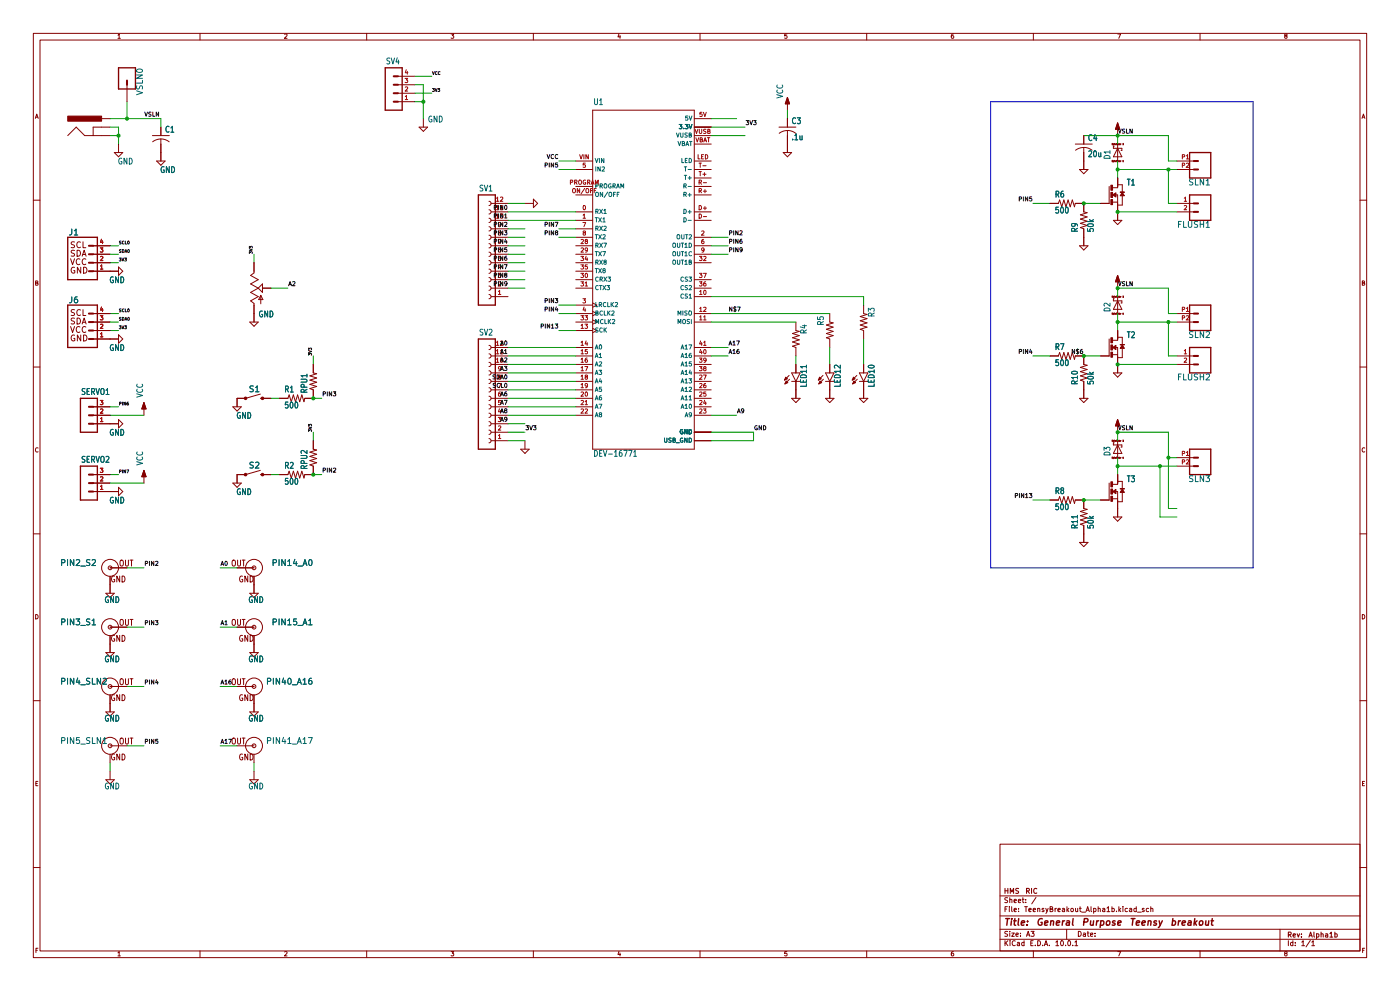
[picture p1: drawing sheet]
<svg xmlns="http://www.w3.org/2000/svg" width="420mm" height="297mm" viewBox="0 0 420 297" stroke-linecap="round" stroke-linejoin="round" font-family="sans-serif">
<!-- layer: Layer 1 -->
<g fill="none" stroke="#840000" stroke-width=".3">
<path d="M10 10h400v277h-400zM12 12h396v273h-396zM35.4 11.5h.7M35.4 10.6l.3-.4v1.3M60 10v2M85.4 10.3l.5-.1 .2 .4-.8 .9h.8M110 10v2M135.3 10.2h.8l-.4 .5 .4 .1v.6h-.8M160 10v2M185.7 10.1l-.3 1h.8M186 10.6v.9M210 10v2"/>
<path d="M236.1 10.2h-.7v.6l.6-.1 .1 .7h-.7M260 10v2M286 10.2l-.6 .3v.7l.2 .3 .5-.1-.1-.7h-.4l-.2 .2M310 10v2M335.3 10.2h.9l-.6 1.3M360 10v2M385.6 10.7l-.2-.2 .2-.3h.4l.1 .4a.52 .52 0 0 0-.6 .2 .52 .52 0 0 0 0 .6h.6v-.4l-.2-.3M10.6 35.5l.4-1.3 .5 1.3M10.7 35.1h.6M408.6 35.5l.4-1.3 .5 1.3M408.7 35.1h.6M160 59.7l1.3 1.3-1.3 1.2z"/>
<path d="M10 60h2M146.7 60.3l.4 .2 .2 .5-.2 .4-.4 .2M146.7 62.9l.4 .1 .2 .5-.2 .4-.4 .2M146.7 65.4l.4 .2 .2 .4-.2 .5-.4 .2M146.7 67.9l.4 .2 .2 .5-.2 .4-.4 .2M146.7 70.5l.4 .2 .2 .4-.2 .5-.4 .2M146.7 73l.4 .2 .2 .5-.2 .4-.4 .2M146.7 75.6l.4 .1 .2 .5-.2 .4-.4 .2M146.7 78.1l.4 .2 .2 .4-.2 .5-.4 .2M147.3 78.7h5.1M147.3 76.2h5.1M147.3 73.7h5.1"/>
<path d="M147.3 71.1h5.1M147.3 68.6h5.1M147.3 66h5.1M147.3 63.5h5.1M147.3 61h5.1M157.5 61h2.5M408 60h2M10.7 84.8l.5-.1 .1-.4-.6-.1v1.3h.5l.2-.4-.3-.3M146.7 80.6l.4 .2 .2 .5-.2 .4-.4 .2M146.7 83.2l.4 .2 .2 .4-.2 .5-.4 .2M146.7 85.7l.4 .2 .2 .5-.2 .4-.4 .2M146.7 88.3l.4 .1 .2 .5-.2 .4-.4 .2"/>
<path d="M147.3 88.9h5.1M147.3 86.4h5.1M147.3 83.8h5.1M147.3 81.3h5.1M248.9 94v2.5l1 .3-2 .6 2 .6-2 .7 2 .6-2 .6 2 .7-2 .6 1 .4v2.5M408.7 84.8l.5-.1 .1-.4-.6-.1v1.3h.5l.2-.4-.3-.3M10 110h2M146.7 103.5l.4 .2 .2 .4-.2 .5-.4 .2M146.7 106l.4 .2 .2 .5-.2 .4-.4 .2M146.7 108.6l.4 .2 .2 .4-.2 .5-.4 .2M146.7 111.1l.4 .2 .2 .5-.2 .4-.4 .2M146.7 113.7l.4 .1 .2 .5-.2 .4-.4 .2"/>
<path d="M146.7 116.2l.4 .2 .2 .4-.2 .5-.4 .2M146.7 118.7l.4 .2 .2 .5-.2 .4-.4 .2M147.3 119.4h5.1M147.3 116.8h5.1M147.3 114.3h5.1M147.3 111.8h5.1M147.3 109.2h5.1M147.3 106.7h5.1M147.3 104.1h5.1M408 110h2M11.4 134.3a.58 .58 0 0 0-.8 .5 .58 .58 0 0 0 .8 .6M146.7 121.3l.4 .2 .2 .4-.2 .5-.4 .2"/>
<path d="M146.7 123.8l.4 .2 .2 .5-.2 .4-.4 .2M146.7 126.4l.4 .1 .2 .5-.2 .4-.4 .2M146.7 128.9l.4 .2 .2 .4-.2 .5-.4 .2M146.7 131.4l.4 .2 .2 .5-.2 .4-.4 .2M147.3 132.1h5.1M147.3 129.5h5.1M147.3 127h5.1M147.3 124.5h5.1M147.3 121.9h5.1M156.2 134.6h2.5l-1.2 1.3zM157.5 132.1v2.5M409.4 134.3a.58 .58 0 0 0-.8 .5 .58 .58 0 0 0 .8 .6"/>
<path d="M10 160h2M315 149.9h2.5l.4-1.1 .6 2.1 .7-2.1 .6 2.1 .6-2.1 .7 2.1 .6-2.1 .6 2.1 .3-1h2.5v2.5l1 .3-2 .6 2 .6-2 .7 2 .6-2 .6 2 .7-2 .6 1 .4v5.1M334 154.9h2.5l-1.2 1.3zM335.3 152.4v2.5M408 160h2M323.8 162.6h2.6l-1.3 1.2zM10.7 184.2a.66 .66 0 0 1 .7 .6 .66 .66 0 0 1-.7 .7zM408.7 184.2a.66 .66 0 0 1 .7 .6 .66 .66 0 0 1-.7 .7zM10 210h2M69.8 203.5l.5-.1 .3 .3v.9l-.3 .6-.6-.3-.1-.9zM71.1 205.7h5.1M71.3 203.4v1.5l.3 .3 .5-.3v-1.5"/>
<path d="M72.6 203.4h.9M72.7 208.3a.81 .81 0 0 0-.8 .8 .81 .81 0 0 0 .8 .8l.1-.7h-.3M73.1 203.4v1.8M74.3 208.2v1.8l-.8-1.8v1.8M74.9 213.4h2.6l-1.3 1.2zM75 208.2a.89 .89 0 0 1 .9 .9 .89 .89 0 0 1-.9 .9zM76.2 208.3v5.1M408 210h2M10.8 234.8h.4M11.4 234.2h-.6v1.3h.6M33 223.5h5.1M33 226.1v2.5"/>
<path d="M34.3 226.1a.81 .81 0 0 0-.9 .8 .81 .81 0 0 0 .9 .8l.1-.7h-.3M35.9 226v1.8l-.9-1.8v1.8M36.2 221.3l.4-.1 .3 .3 .1 .9-.4 .6-.5-.3-.1-.9zM36.6 226a.89 .89 0 0 1 .9 .9 .89 .89 0 0 1-.9 .9zM37.7 221.2v1.4l.2 .4 .6-.4v-1.4M39 221.2h.9M39.5 221.2v1.8M69.8 221.3l.5-.1 .3 .3v.9l-.3 .6-.6-.3-.1-.9zM71.1 223.5h5.1M71.3 221.2v1.4l.3 .4 .5-.4v-1.4M72.6 221.2h.9M72.7 226.1a.81 .81 0 0 0-.8 .8 .81 .81 0 0 0 .8 .8l.1-.7h-.3"/>
<path d="M73.1 221.2v1.8M74.3 226v1.8l-.8-1.8v1.8M75 226a.89 .89 0 0 1 .9 .9 .89 .89 0 0 1-.9 .9zM76.2 226.1v2.5M408.7 234.8h.5M409.4 234.2h-.7v1.3h.7M300 253h108v32h-108zM10 260h2M300 278.5h108M300 274.5h108M300 268.5h108M301.5 272.4h.5"/>
<path d="M302.2 271.7h-.7v1.5M302.3 279.2l-.8 .1a.63 .63 0 0 0 .7 .8l-.1 .5h-.7M302.3 269.1l-.8 .1a.63 .63 0 0 0 .7 .8l-.1 .5h-.7M302.8 271.7v.2M302.8 272.2v1M302.9 279.1v.2M302.9 269v1.5M302.9 279.6v1M302.9 269.7l.6-.1 .1 .9M303.5 279.6h.8l-.8 1h.8M303.5 271.7v1.3l.2 .2M304.2 270l.7-.1v-.3l-.5-.1-.2 .2 .1 .8h.6"/>
<path d="M304.2 272.7l.7-.1v-.3l-.5-.1-.2 .2 .1 .8h.6M305.5 270l.7-.1-.1-.3-.4-.1-.2 .2 .1 .8h.5M305.6 273.1v.1M305.6 272.3v.1M306.1 279.7v.1M306.6 269.5h.6M306.9 269v1.3l.3 .2M307.4 271.7h.8M307.7 270.4v.1M307.7 269.6v.1M307.8 271.7v1.5M308.7 272.7l.7-.1-.1-.3-.4-.1-.2 .2v.8h.6"/>
<path d="M309.3 279.1h.9l-.5 .6 .5 .1v.7h-.9M309.9 272.7l.8-.1-.1-.3-.4-.1-.3 .2 .1 .8h.6M310.8 269l-1.3 1.9M311.3 272.4l.6-.1v.9M311.3 272.2v1M313.2 272.3l-.4-.1-.2 .2 .6 .4v.4h-.6M313.7 272.2l.4 1M314.4 272.2l-.7 1.5M315 272.4h.7v-.5l-.7-.2v1.5h.6l.3-.5-.4-.3M316.5 272.2v1M316.9 272.2l-.4 .3M317.4 272.7l.7-.1-.1-.3-.4-.1-.2 .2v.8h.6"/>
<path d="M318.7 272.3h.6l.1 .9M319.4 272.6l-.7 .3 .2 .3h.5M320 278.5v3M320.1 271.7v1.5M320.2 272.7l.5 .5M320.7 272.2l-.6 .6M321.3 272.4h.6v.8l-.6-.1zM322.7 272.2v1l.6-.1M323.3 272.2v1M323.5 279.1a.76 .76 0 0 1 .9 .8 .76 .76 0 0 1-.9 .7zM323.8 272.2h.6M324 271.7v1.3l.4 .2"/>
<path d="M324.5 273.4h1.2M325 279.7h.6v.9M325.6 280l-.7 .3 .2 .3h.5M325.8 273.2l.5-1.5 .5 1.5M325.9 272.8h.8M326.1 279.6h.6M326.4 279.1v1.3l.3 .2M327.3 271.7v1.3l.2 .2M328.1 272.3l.4-.1 .3 .3-.1 .7h-.6M328.1 272.2v1.5M328.5 279.7v.1M329.4 271.7v1.5"/>
<path d="M329.4 272.4l.6-.1 .1 .9M330.8 272.3h.6v.9M331.4 272.6l-.7 .3 .2 .3h.5M332.1 273.2h.8M332.1 272.2l.4-.5v1.5M333.6 272.3l.4-.1 .3 .3-.1 .7h-.6M333.6 271.7v1.5M334.9 273.1v.1M335.7 271.7v1.5M335.8 272.7l.4 .5M336.2 272.2l-.5 .6M336.9 271.7v.2"/>
<path d="M336.9 272.2v1M338.2 272.3l-.4-.1-.3 .3 .2 .7h.5M338.9 272.3h.5l.1 .9M339.5 272.6l-.7 .3 .2 .3h.5M340.9 272.3l-.5-.1-.2 .3 .1 .7h.6M340.9 271.7v1.5M341.2 273.4h1.2M343.2 272.3l-.3-.1-.2 .2 .5 .4v.4h-.5M344.6 272.3l-.4-.1-.3 .3 .1 .7h.6M345.2 271.7v1.5M345.2 272.4l.6-.1 .1 .9M384 278.5v6.5"/>
<path d="M408 260h2M10.8 284.8h.4M11.4 284.2h-.6v1.3M35.4 286.5h.7M35.4 285.6l.3-.4v1.3M60 285v2M85.4 285.3l.5-.1 .2 .4-.8 .9h.8M110 285v2M135.3 285.2h.8l-.4 .5 .4 .1v.6h-.8M160 285v2M185.7 285.1l-.3 1h.8M186 285.6v.9"/>
<path d="M210 285v2M236.1 285.2h-.7v.6l.6-.1 .1 .7h-.7M260 285v2M286 285.2l-.6 .3v.7l.2 .3 .5-.1-.1-.7h-.4l-.2 .2M300 281.5h108M301.5 281.9v1.5M301.7 282.6l.7 .8M302.4 281.9l-.9 .9M303 281.9v.2M303 282.4v1M304.6 282.1a.67 .67 0 0 0-1 .6 .67 .67 0 0 0 1 .6M304.8 280.1l.7-.1-.1-.3-.4-.1-.2 .2 .1 .8h.5"/>
<path d="M305.2 282.5h.6l.1 .9M305.9 282.8l-.8 .3 .3 .3h.5M306.1 280.5v.1M307.2 282.5l-.4-.1-.3 .3 .1 .7h.6M307.2 281.9v1.5M307.9 280.6l.5-1.5 .5 1.5M308.1 280.2h.7M309.2 282.6h.5M309.9 281.9h-.7v1.5h.7M310 285v2M310.6 283.3v.1M311.3 281.9a.76 .76 0 0 1 .9 .8 .76 .76 0 0 1-.9 .7z"/>
<path d="M312.8 283.3v.1M313.3 283.4l.5-1.5 .5 1.5M313.4 283h.8M314.8 283.3v.1M316.7 283.4h.9M316.7 282.4l.5-.5v1.5M318.4 282l.1-.1a.73 .73 0 0 1 .6 .8 .73 .73 0 0 1-.7 .7l-.2-.5zM319.7 283.3v.1M320.5 282l.2-.1a.73 .73 0 0 1 .5 .8 .73 .73 0 0 1-.7 .7l-.2-.5zM321.8 283.3v.1M322.5 283.4h.8M322.5 282.4l.4-.5v1.5"/>
<path d="M327.1 280.1l.8-.1-.1-.3-.4-.1-.3 .2 .1 .8h.6M328.5 280.5v.1M335.3 285.2h.9l-.6 1.3M360 285v2M385.6 285.7l-.2-.2 .2-.3h.4l.1 .4a.52 .52 0 0 0-.6 .2 .52 .52 0 0 0 0 .6h.6v-.4l-.2-.3M386.5 281.9v1.5M387.9 282.5l-.5-.1-.3 .3 .2 .7h.6M387.9 281.9v1.5M388.6 283.3v.1M388.6 282.5v.1M390.5 283.4h.9M390.5 282.4l.4-.5v1.5"/>
<path d="M393.1 281.9l-1.3 1.9M393.5 283.4h.9M393.5 282.4l.4-.5v1.5M408.8 284.8h.4M409.4 284.2h-.6v1.3"/>
<circle cx="76.2" cy="205.7" r="2.54"/>
<circle cx="76.2" cy="205.7" r=".57"/>
<circle cx="33" cy="223.5" r="2.54"/>
<circle cx="33" cy="223.5" r=".57"/>
<circle cx="76.2" cy="223.5" r="2.54"/>
<circle cx="76.2" cy="223.5" r=".57"/>
</g>
<g fill="none" stroke="#840000" stroke-width=".32">
<path d="M301.5 266.2v1.5M301.5 267h.9M302.4 266.2v1.5M303.1 267.7v-1.5l.5 1.1 .5-1.1v1.5M305.6 266.3l-.8 .1a.63 .63 0 0 0 .7 .8l-.1 .5h-.7M308 267h.7v-.6l-.7-.2v1.5M308.3 267l.5 .7M309.5 266.2v1.5M311 266.4a.67 .67 0 0 0-.9 .6 .67 .67 0 0 0 .9 .6M389.1 279.8l.4 1 .4-1M390.4 279.9v.2M394.2 279.3v1.3l.2 .2"/>
<path d="M395 279.9l.4-.1 .3 .3-.2 .7h-.5M395 279.8v1.5M396.3 279.3v1.5M396.3 280l.6-.1 .1 .9M397.7 279.9h.5l.1 .9M399 279.8l.4-.5v1.5M400.5 279.9l.4-.1 .3 .3-.2 .7h-.5M400.5 279.3v1.5M386.5 280.1h.7l.1-.6-.8-.2v1.5M386.9 280.1l.5 .7M387.9 280.3l.7-.1v-.3l-.5-.1-.2 .3 .1 .7h.6M390.4 280.7v.1"/>
<path d="M392.7 280.8l.5-1.5 .5 1.5M392.8 280.4h.7M398.3 280.2l-.7 .3 .2 .3h.5M399 280.8h.8"/>
</g>
<g fill="none" stroke="#840000" stroke-width=".43">
<path d="M301.7 275.3h1.1M302.3 275.3l-.3 2M303.4 276l-.1 1.3M303.5 275.3v.2M304.1 276h.8M304.5 275.3l-.2 1.7 .4 .3M305.6 275.3l-.2 1.7 .2 .3M306.4 276.6l1-.2-.1-.3-.5-.1-.4 .2v1h.8M308.1 277.1v.2M308.3 276.1v.1M312.7 275.4a.99 .99 0 0 0-1.2 .7 .99 .99 0 0 0 .7 1.2l.4-.2v-.7h-.3M313.4 276.6l1-.2-.1-.3-.5-.1-.4 .2v1h.8"/>
<path d="M315.3 276.2l.3-.2 .4 .1v1.2M315.3 276l-.2 1.3M316.9 276.6l1-.2-.1-.3-.5-.1-.3 .2-.1 1h.8M318.8 276l-.2 1.3M319.4 276l-.6 .3M320 276.1h.8l-.1 1.2M320.8 276.4l-.6 .1-.4 .3 .3 .5 .6-.1M321.9 275.3l-.2 1.7 .3 .3M325.2 276.3l.9-.1 .3-.2-.1-.5-1-.2-.2 2M327.2 276v1.2l.4 .1 .3-.2M328.1 276l-.2 1.3M329 276l-.1 1.3"/>
<path d="M329.6 276l-.6 .3M330.3 276.1h.7l.1 .8-.4 .4-.6-.1M330.3 276l-.3 2M332.1 276.2l.3-.2 .5 .2v.7l-.2 .3-.5 .1-.3-.2zM334.5 276.1l-.4-.1-.3 .2v.3l.7 .2-.1 .5h-.8M335.3 276.6l1-.2v-.3l-.6-.1-.3 .2v1h.7M339.3 275.3h1.2M339.9 275.3l-.2 2M340.9 276.6l1-.2-.1-.3-.5-.1-.4 .2v1h.8M342.6 276.6l1-.2-.1-.3-.5-.1-.3 .2-.1 1h.8M344.5 276.2l.3-.2 .4 .1v1.2M344.5 276l-.2 1.3"/>
<path d="M347 276.1l-.5-.1-.3 .2v.3l.7 .2-.1 .5h-.7M347.7 276l.3 1.3M348.7 276l-.9 1.8-.3 .2M351.8 276.1h.7l.1 .8-.4 .4-.6-.1M351.9 275.3l-.3 2M353.6 276l-.2 1.3M354.2 276l-.7 .3M354.6 276.6l1-.2v-.3l-.6-.1-.3 .2v1h.7M356.5 276.1h.8l-.1 1.2M357.3 276.4l-.6 .1-.4 .3 .3 .5 .6-.1M358.4 275.3l-.2 2M358.5 276.5l.4 .8"/>
<path d="M359.1 276l-.8 .7M359.9 276.2l.3-.2 .6 .2v.7l-.2 .3-.5 .1-.3-.2zM361.8 276l-.1 1.2 .5 .1 .3-.2M362.6 276l-.1 1.3M363.3 276h.8M363.7 275.3l-.2 1.7 .4 .3"/>
</g>
<g fill="none" stroke="#006464" stroke-width=".3">
<path d="M144.9 55.6l-.8 .1a.71 .71 0 0 0 .7 .9l-.1 .6h-.7M145.3 55.5l.5 1.8 .5-1.8M146.7 56l.5-.5v1.8M146.7 57.3h.9M144.9 98.8h-.8a.71 .71 0 0 0 .7 1l-.1 .6h-.7M145.3 98.7l.5 1.7 .5-1.7M146.7 98.8l.6-.1 .3 .5-.9 1.2h.9M245.3 95v.7l.8 .1-.1-.7 .9-.1 .1 .2-.1 .6M246.2 97.2l-.2-.8-.7 .1v.7h1.7M247 96.4l-.8 .5M316.8 147.1l.8-.1-.1-.7-.7-.1v1.8M317.2 147.1l.5 .9"/>
<path d="M317.5 151h-.7l-.1 .8h.7l.1 .8-.2 .2-.6-.2M318.4 151.1l.1-.1a1.01 1.01 0 0 1 0 1.8 1.32 1.32 0 0 1-.1-1.7zM318.5 147l-.3-.4 .3-.4 .5 .2v.5a.56 .56 0 0 0-.8 .4 .56 .56 0 0 0 .6 .7l.3-.4-.3-.6M319.8 151.1l.2-.1a1.01 1.01 0 0 1 0 1.8 1.32 1.32 0 0 1-.2-1.7zM322.4 158.2l-.1-.7h-.8v.7h1.7M323.2 156.3h-1.7l.5 .4M323.2 154.9h-1.7l.5 .4M323.2 157.3l-.8 .5M323.2 154.4v.9M323.2 155.9v.8M326.3 157.5v.7l.8 .1-.1-.8h.9l.1 .2-.1 .6M326.3 155.3h1.7"/>
<path d="M326.3 156.2a1.14 1.14 0 0 1 1.7 .3 1.09 1.09 0 0 1-1.7-.2zM326.8 154.7l.7 .6M328 154.7l-.6 .5M75.7 214.4a.81 .81 0 0 0-.9 .9 .81 .81 0 0 0 .9 .8v-.7h-.3M77.2 214.4v1.7l-.8-1.7v1.7M78 214.4a.89 .89 0 0 1 .8 .9 .89 .89 0 0 1-.8 .8zM80.2 204.2l.9-.1 .1-.7-1-.1v1.8M82 203.3v1.8M83.9 203.3v1.8l-1-1.8v1.8M85.1 203.2l-.5 1.3h1.1M85.5 203.9v1.2M86.5 203.4l.3-.1a.95 .95 0 0 1 .6 .9 .95 .95 0 0 1-.6 .9l-.5-.7z"/>
<path d="M87.7 205.2h1.3M89.2 205.1l.6-1.8 .6 1.8M89.4 204.5h.8M90.9 203.8l.5-.5v1.8M90.9 205.1h1M93.4 203.3l-.5 .1-.2 .3-.1 1 .3 .4 .6-.2-.1-.9h-.5l-.3 .3M18.5 222l.8-.1 .1-.7-.9-.1v1.7M20.3 221.1v1.7M22.1 221.1v1.7l-1-1.7v1.7M23.8 221.1h-.8l-.1 .8 .8-.1 .1 .9-.2 .1-.7-.1M24.2 223h1.4M27 221.1l-1 .1v.5l.8 .4 .2 .4-.4 .3-.7-.1"/>
<path d="M27.7 221.1v1.7h.9M30.2 221.1v1.7l-1-1.7v1.7M30.9 221.6l.5-.5v1.7M30.9 222.8h1M80.2 222l.9-.1 .1-.7-1-.1v1.7M82 221.1v1.7M83.9 221.1v1.7l-1-1.7v1.7M85.1 221l-.5 1.2h1.1M85.5 221.6v1.2M86.3 221.6l.5-.5v1.7M86.3 222.8h1M87.7 223h1.3"/>
<path d="M89.2 222.8l.6-1.7 .6 1.7M89.4 222.3h.8M90.9 221.6l.5-.5v1.7M90.9 222.8h1M92.5 221.1h1.2l-.8 1.7"/>
</g>
<path d="M143.5 58.4h5.1v33h-5.1zM143.5 101.6h5.1v33h-5.1z" fill="none" stroke="#840000" stroke-width=".41"/>
<g fill="none" stroke="#a90000" stroke-width=".3">
<path d="M148.9 59.4l.4-.3v1.2M150.1 59.2l.5-.1 .3 .3-.8 .9h.8M148.9 64.5l.4-.4v1.3M148.9 62l.4-.4v1.3M148.9 65.4h.7M148.9 62.9h.7M148.9 60.3h.7M149.5 71.8h.8l-.5 1.2M149.8 69.8l-.3-.3 .3-.3 .3 .1 .1 .3a.5 .5 0 0 0-.6 .2 .5 .5 0 0 0 0 .6h.6v-.4l-.2-.2M149.8 79.3l-.3 .9h.8M150.1 62l.4-.4v1.3M150.1 74.3l-.5 .3-.1 .7 .3 .3 .4-.2-.1-.6h-.3l-.3 .2"/>
<path d="M150.1 79.8v.8M150.1 62.9h.8M150.2 76.8h-.6l-.1 .6h.6l.1 .6h-.7M150.2 67.2l-.2 .3-.4-.1v-.6l.4-.1 .2 .2v.7l-.6 .3M150.3 64.2l.1-.1a.62 .62 0 0 1 .5 .7 .62 .62 0 0 1-.6 .5l-.2-.4zM149.5 81.9h.7l-.4 .5 .4 .1v.6h-.7M149.5 87.4l.4-.4v1.3M149.5 84.6l.5-.1 .2 .3-.7 .9h.7M149.5 88.3h.7M148.9 107.7l.4-.4v1.3M148.9 105.1l.4-.3v1.2M148.9 102.6l.4-.4v1.3"/>
<path d="M148.9 108.6h.7M148.9 106h.7M148.9 103.5h.7M149.5 114.9h.8l-.5 1.3M149.8 112.9l-.3-.2 .3-.3 .3 .1 .1 .3a.5 .5 0 0 0-.6 .2 .5 .5 0 0 0 0 .6l.6-.1v-.3l-.2-.3M150.1 105.1l.4-.3v1.2M150.1 117.5l-.5 .3-.1 .7 .3 .2 .4-.1-.1-.6h-.3l-.3 .2M150.1 102.4l.5-.2 .3 .4-.8 .9h.8M150.1 106h.8M150.2 110.4l-.2 .2h-.4v-.6l.4-.1 .2 .2v.7l-.6 .3M150.3 107.4l.1-.1a.62 .62 0 0 1 .5 .7 .62 .62 0 0 1-.6 .5l-.2-.4zM149.5 125.1h.7l-.4 .5 .4 .1v.5h-.7"/>
<path d="M149.5 130.5l.4-.3v1.2M149.5 127.8l.5-.2 .2 .4-.7 .9h.7M149.5 131.4h.7M149.8 122.5l-.3 .9h.8M150.1 123v.8M150.2 120h-.6l-.1 .6h.6l.1 .6h-.7"/>
</g>
<circle cx="73.7" cy="142.2" r=".33" fill="#840000"/>
<circle cx="73.7" cy="142.2" r=".33" fill="none" stroke="#840000" stroke-width=".41"/>
<path d="M78.1 142.2h.6M78.1 141l-4.4 1.2" fill="none" stroke="#840000" stroke-width=".3"/>
<circle cx="78.7" cy="142.2" r=".33" fill="#840000"/>
<circle cx="78.7" cy="142.2" r=".33" fill="none" stroke="#840000" stroke-width=".41"/>
<path d="M83.8 119.4h2.6l.3-1 .7 2 .6-2 .6 2 .7-2 .6 2 .7-2 .6 2 .2-1h2.6M71.1 142.2h2.6M78.7 142.2h2.6M332.7 144.8v5.1M333.8 145.2h1.5" fill="none" stroke="#840000" stroke-width=".3"/>
<path d="M85.7 116.6h.7v-.8l-.7-.1v1.8M86 116.6l.5 .9M87.1 117.5h.9M87.1 116.2l.4-.5v1.8M76 138.6l-.9 .1v.5l.7 .3 .2 .4-.4 .4-.6-.1M76.7 138.7l.6-.2 .4 .5-1.1 1.3h1.1M86.4 120.5h-.7l-.1 .9 .7-.1 .1 .8-.2 .2-.6-.2M87.2 120.6l.2-.1a1.01 1.01 0 0 1 0 1.8 1.32 1.32 0 0 1-.2-1.7zM88.7 120.6l.1-.1a1.01 1.01 0 0 1 0 1.8 1.32 1.32 0 0 1-.1-1.7z" fill="none" stroke="#006464" stroke-width=".3"/>
<g fill="#840000" stroke="#840000" stroke-width=".3">
<path d="M333.2 144.4h.6v1.5h-.6z"/>
<path d="M333.2 146.6h.6v1.5h-.6z"/>
<path d="M333.2 148.7h.6v1.5h-.6z"/>
</g>
<path d="M333.8 147.3l1-.6v1.3z" fill="#840000"/>
<path d="M333.8 147.3l1-.6v1.3zM333.8 149.5h1.5M334.8 147.3h.5v2.6M335.3 144.3h1.4v2.3M335.3 144.8v.4" fill="none" stroke="#840000" stroke-width=".3"/>
<path d="M336 146.4l1.3 .2z" fill="#840000" stroke="#840000" stroke-width=".3"/>
<path d="M336.7 146.6l.6 1h-1.3z" fill="#840000"/>
<g fill="none" stroke="#840000" stroke-width=".3">
<path d="M177.8 33h30.5v101.6h-30.5zM208.3 38.1h5.1M208.3 35.6h5.1M335.9 38.7l-.6-1.9-.7 1.9M172.7 48.3h5.1M172.7 50.8h5.1M172.7 58.4h5.1M172.7 55.9h5.1M208.3 48.3h5.1M208.3 50.8h5.1M208.3 58.4h5.1M208.3 55.9h5.1"/>
<path d="M208.3 53.3h5.1M208.3 43.2h5.1M208.3 40.6h5.1M353.1 48.3h5M353.1 50.8h5M172.7 63.5h5.1M172.7 66h5.1M172.7 71.1h5.1M172.7 73.7h5.1M172.7 68.6h5.1M172.7 76.2h5.1M172.7 78.7h5.1"/>
<path d="M208.3 63.5h5.1M208.3 66h5.1M208.3 71.1h5.1M208.3 73.7h5.1M208.3 76.2h5.1M208.3 78.7h5.1M33 81.3h2.6M35.6 80l1.2 1.3-1.2 1.3zM172.7 81.3h5.1M172.7 91.4h5.1M172.7 94h5.1M172.7 96.5h5.1"/>
<path d="M172.7 99.1h5.1M172.7 83.8h5.1M172.7 86.4h5.1M177.8 90.8l1.3 .6-1.3 .7M177.8 93.3l1.3 .7-1.3 .6M177.8 98.4l1.3 .7-1.3 .6M177.8 95.9l1.3 .6-1.3 .7M208.3 94h5.1M208.3 88.9h5.1M208.3 96.5h5.1M208.3 83.8h5.1M208.3 86.4h5.1"/>
<path d="M71.1 119.4v2.5M172.7 104.1h5.1M172.7 106.7h5.1M172.7 109.2h5.1M172.7 111.8h5.1M172.7 114.3h5.1M172.7 116.8h5.1M172.7 119.4h5.1M208.3 104.1h5.1M208.3 106.7h5.1M208.3 109.2h5.1M208.3 111.8h5.1"/>
<path d="M208.3 114.3h5.1M208.3 116.8h5.1M208.3 119.4h5.1M33 127h2.6M35.6 125.7l1.2 1.3-1.2 1.3zM69.8 121.9h2.6l-1.3 1.3zM172.7 121.9h5.1M172.7 124.5h5.1M208.3 121.9h5.1M208.3 124.5h5.1M208.3 129.5h5.1M208.3 132.1h5.1"/>
<path d="M69.8 144.8h2.6l-1.3 1.2zM71.1 142.2v2.6M330.2 149.9h2.5M335.3 142.2v2.6M335.3 149.9v2.5M336.7 146.6l.6 1h-1.3zM336.7 147.6v2.8h-1.4"/>
</g>
<g fill="none" stroke="#006464" stroke-width=".3">
<path d="M178.4 29.6v1.4l.3 .4 .5-.4v-1.4M179.9 31.4h.8M179.9 30.1l.4-.5v1.8M202.9 39.8l.4 1.3 .5-1.3M203.8 37.3h.8l-.5 .5 .4 .1v.6h-.7M204.2 39.8v1.1l.2 .2 .5-.2v-1.1M205.1 38.5v.1M205.6 37.3h.8l-.5 .5 .4 .1v.6h-.7M206.2 39.9l-.7 .1a.53 .53 0 0 0 .6 .6v.5h-.6M206.3 34.8h-.6l-.1 .6 .6-.1 .1 .6h-.7M206.7 37.3l.5 1.3 .4-1.3M206.7 34.8l.5 1.2 .4-1.2"/>
<path d="M178.6 47.5l.4 1.2 .4-1.2M178.7 55.8l.6-.1 .1-.5-.7-.1v1.3M178.7 50v1.3M178.9 57.7l.6 .1v.7l-.3 .4-.5-.2zM179.8 47.5v1.2M180 55.8l.6-.1 .1-.5-.7-.1v1.3M180.1 50v1.3l-.8-1.3v1.3M180.3 55.8l.4 .6M180.6 50.1l.5-.1 .2 .4-.7 .9h.7M180.8 57.6v1.3l-.7-1.3v1.3M181.2 47.5v1.2l-.8-1.2v1.2M181.3 55.3l.2-.2 .5 .2-.1 1-.6-.1z"/>
<path d="M182.3 57.6l-1.1 1.6M182.8 57.7l.7 .1v.7l-.3 .4-.5-.2zM183.3 55.2a.58 .58 0 0 0-.8 .5 .58 .58 0 0 0 .8 .5v-.4h-.2M183.9 55.8l.6-.1v-.5l-.6-.1v1.3M184.1 58.2h.4M184.2 55.8l.4 .6M184.7 57.6h-.6v1.3M185 56.4l.4-1.3 .4 1.3M185.1 56h.6M185.1 58.2h.5M185.8 57.6h-.7v1.3M186.2 56.4v-1.3l.5 .9 .4-.9v1.3"/>
<path d="M203.4 42.4l.4 1.3 .4-1.3M204.6 47.5v1.2h.6M204.7 43l.5-.1 .1-.4-.6-.1v1.3h.5l.2-.5-.3-.2M205.2 58.3l.6-.1v-.4l-.6-.2v1.3M205.2 55.8l.6-.1v-.5l-.6-.1v1.3M205.3 52.5h.7M205.3 50h.7M205.5 58.3l.4 .6M205.5 55.8l.4 .6M205.6 48.1h.4M205.6 50v1.3M205.6 52.5v1.3"/>
<path d="M205.8 43.7l.4-1.3 .4 1.3M205.9 43.3h.6M206.2 47.5h-.6v1.2h.6M206.4 58.4h1M206.4 55.9h1M206.4 53.3h1M206.4 50.8h1M206.7 40.5l.6-.1v-.4l-.6-.2v1.3h.5l.3-.4-.3-.2M206.7 47.5a.64 .64 0 0 1 .8 .6 .64 .64 0 0 1-.8 .6zM206.8 42.4h.8M206.9 57.9v1M206.9 52.9v.9"/>
<path d="M207.2 42.4v1.3M357.9 53.7l-1 .1v.5l.8 .4 .2 .4-.4 .3h-.7M358.6 53.7v1.7h.9M361.1 53.7v1.7l-1-1.7v1.7M361.8 55.4h1.1M361.8 54.2l.5-.5v1.7M178.6 65.2h.7M178.6 70.3h.7M178.6 75.4h.7M178.7 63.4l.6-.1 .1-.5-.7-.1v1.3M178.7 68.5l.6-.1 .1-.5-.7-.1v1.3M178.7 73.5h.6l.1-.5-.7-.1v1.2"/>
<path d="M178.7 78.6h.6l.1-.5-.7-.2v1.3M178.9 65.2v1.3M178.9 70.3v1.3M178.9 75.4v1.3M179 63.4l.5 .6M179 68.5l.5 .6M179 73.5l.5 .6M179 78.6l.5 .6M179.6 65.2l.8 1.3M179.6 70.3l.8 1.3M179.6 75.4l.8 1.3M179.9 62.7l.8 1.3"/>
<path d="M179.9 67.8l.8 1.3M179.9 72.9l.8 1.2M179.9 77.9l.8 1.3M180.4 65.2l-.8 1.3M180.4 70.3l-.8 1.3M180.4 75.4l-.8 1.3M180.7 62.7l-.8 1.3M180.7 67.8l-.8 1.3M180.7 72.9l-.8 1.2M180.7 77.9l-.8 1.3M180.8 75.4h.8l-.5 1.3M180.9 65.6l.3-.4v1.3"/>
<path d="M180.9 70.5l.4-.2 .3 .4-.8 .9h.8M180.9 66.5h.7M181.1 72.9h.8l-.5 1.2M181.2 63.1l.3-.4v1.3M181.2 67.9l.4-.1 .3 .4-.8 .9h.8M181.2 64h.7M181.4 78.5l-.2-.2 .2-.4 .4 .1v.4a.5 .5 0 0 0-.5 .2 .5 .5 0 0 0 0 .6l.5-.1 .1-.4-.3-.2M201.9 73.1l.2-.2 .5 .2-.1 1-.6-.1zM201.9 75.6l.2-.2 .5 .2-.1 1-.6-.1zM202 78l.6 .1 .1 .7-.3 .4-.5-.2zM203.2 70.5l.2-.2 .5 .2-.1 1-.6-.1zM203.2 72.9v1l.3 .2 .4-.2v-1"/>
<path d="M203.2 75.4v1l.3 .3 .4-.3v-1M203.2 77.9v1.1l.3 .2 .4-.2v-1.1M204.4 72.9h.7M204.4 75.4h.7M204.4 77.9h.7M204.5 70.3v1.1l.2 .2 .5-.2v-1.1M204.7 72.9v1.2M204.7 75.4v1.3M204.7 77.9v1.3M205.2 62.7a.64 .64 0 0 1 .7 .6 .64 .64 0 0 1-.7 .7zM205.2 65.2a.64 .64 0 0 1 .7 .7 .64 .64 0 0 1-.7 .6zM205.5 73.2l.3-.3v1.2"/>
<path d="M205.5 75.8l.3-.4v1.3M205.5 78.3l.3-.4v1.3M205.5 74.1h.7M205.5 76.7h.7M205.5 79.2h.7M205.6 70.3h.8M206 70.3v1.3M206.4 63.5h1M206.4 66h1M206.7 70.5l.5-.2 .3 .4-.8 .9h.8M206.7 78.6l.6-.1v-.4l-.6-.2v1.3h.5l.3-.4-.3-.2M206.7 72.9a.64 .64 0 0 1 .8 .6 .64 .64 0 0 1-.8 .6z"/>
<path d="M206.9 63v1M207.5 75.5a.56 .56 0 0 0-.8 .5 .56 .56 0 0 0 .8 .6M34 83a.81 .81 0 0 0-.9 .8 .81 .81 0 0 0 .9 .9v-.7h-.3M35.5 83v1.7l-.8-1.7v1.7M36.3 83a.89 .89 0 0 1 .8 .8 .89 .89 0 0 1-.8 .9zM178.6 80.5h.7M178.7 93.8l.6-.1v-.4l-.6-.1v1.3h.5l.3-.5-.3-.2M178.7 97v-1.3l.5 .9 .4-.9v1.3M178.7 90.6v1.3h.6M178.9 80.5v1.3M179.4 98.3l-.7 .1a.53 .53 0 0 0 .6 .7v.4h-.6M179.5 83.2a.56 .56 0 0 0-.8 .5 .56 .56 0 0 0 .8 .5"/>
<path d="M179.5 85.7a.56 .56 0 0 0-.8 .5 .56 .56 0 0 0 .8 .5M179.6 80.5l.8 1.3M179.8 91.3h.6v-.5l-.6-.2v1.3M179.8 85.6h.8M180 83.7l.6-.1 .1-.4-.7-.2v1.3M180.1 91.3l.4 .6M180.2 85.6v1.2M180.3 83.7l.4 .6M180.4 80.5l-.8 1.3M180.7 98.4a.56 .56 0 0 0-.8 .5 .56 .56 0 0 0 .8 .5M180.7 93.3a.56 .56 0 0 0-.8 .5 .56 .56 0 0 0 .8 .5M180.9 85.6l.8 1.2"/>
<path d="M180.9 95.9a.56 .56 0 0 0-.8 .5 .56 .56 0 0 0 .8 .5M181.1 81l-.2-.2 .2-.3 .4 .1v.3a.5 .5 0 0 0-.5 .2 .5 .5 0 0 0 0 .6l.5-.1 .1-.3-.3-.3M181.2 83l.8 1.3M181.2 98.3v1.2M181.3 93.2v1.3h.6M181.4 98.8l.5 .7M181.5 95.7v1.3h.6M181.7 85.6l-.8 1.2M181.8 90.8a.56 .56 0 0 0-.8 .5 .56 .56 0 0 0 .8 .5M181.9 98.3l-.7 .7M182 83l-.8 1.3M182.1 85.6h.7l-.4 .5 .4 .1v.5h-.7"/>
<path d="M182.3 93.2v1.3M182.3 90.6v1.3h.6M182.4 83h.8l-.5 .5 .4 .1v.6h-.7M182.5 93.7l.5 .8M182.5 95.7v1.3M182.7 96.3l.5 .7M183 93.2l-.7 .7M183.2 95.7l-.7 .8M183.3 90.6v1.3M183.5 91.2l.6 .7M183.5 93.3l.5-.1 .2 .4-.7 .9h.7M183.7 95.9l.5-.2 .2 .4-.8 .9h.8"/>
<path d="M184.1 90.6l-.8 .8M184.5 90.8l.5-.2 .3 .4-.8 .9h.8M203.4 97v-1.3l.4 .9 .4-.9v1.3M203.4 94.5v-1.3l.4 .9 .4-.9v1.3M204.9 95.9l.2-.2 .5 .2-.1 1-.6-.1zM204.9 93.2v1.3M205 88.2a.56 .56 0 0 0-.8 .5 .56 .56 0 0 0 .8 .6M205 85.7a.56 .56 0 0 0-.8 .5 .56 .56 0 0 0 .8 .5M205 83.2a.56 .56 0 0 0-.8 .5 .56 .56 0 0 0 .8 .5M206.1 93.3h-.6a.53 .53 0 0 0 .6 .7l-.1 .4h-.6M206.2 88.2h-.6a.53 .53 0 0 0 .6 .7l-.1 .4h-.6M206.2 85.6l-.6 .1a.53 .53 0 0 0 .6 .7l-.1 .4h-.6"/>
<path d="M206.2 83.1l-.6 .1a.53 .53 0 0 0 .6 .6l-.1 .4h-.6M206.7 93.4l.2-.2 .5 .2-.1 1-.6-.1zM206.7 83h.8l-.5 .5 .4 .1v.6h-.7M206.7 88.5l.4-.4v1.3M206.7 85.7l.5-.1 .3 .3-.8 .9h.8M206.7 89.4h.8M206.8 95.8l-.6 .1a.53 .53 0 0 0 .6 .6l-.1 .4h-.6M207.4 95.7v1.3M178.6 104.6l.4-1.3 .4 1.3M178.6 107.2l.4-1.3 .4 1.3M178.6 109.7l.4-1.3 .4 1.3M178.6 112.2l.4-1.2 .4 1.2"/>
<path d="M178.6 114.8l.4-1.3 .4 1.3M178.6 117.3l.4-1.3 .4 1.3M178.6 119.9l.4-1.3 .4 1.3M178.7 104.3h.6M178.7 106.8h.6M178.7 109.3h.6M178.7 111.9h.6M178.7 114.4h.6M178.7 117h.6M178.7 119.5h.6M179.7 111h.8l-.4 .5 .3 .1v.5h-.7M179.8 106.3l.3-.4v1.3"/>
<path d="M179.8 108.6l.4-.2 .3 .4-.8 .9h.8M179.8 107.2h.7M179.9 103.4l.2-.1a.62 .62 0 0 1 .4 .7 .62 .62 0 0 1-.6 .6l-.1-.5zM180.1 113.4l-.3 1h.8M180.4 118.6l-.6 .3v.7l.2 .3 .4-.2v-.6h-.4l-.2 .2M180.4 113.9v.9M180.4 116h-.6v.7l.6-.1v.6h-.6M204.3 119.9l.4-1.3 .5 1.3M204.3 117.3l.4-1.3 .5 1.3M204.3 114.8l.4-1.3 .5 1.3M204.3 112.2l.4-1.2 .5 1.2M204.3 109.7l.4-1.3 .5 1.3"/>
<path d="M204.3 107.2l.4-1.3 .5 1.3M204.3 104.6l.4-1.3 .5 1.3M204.4 104.3h.6M204.4 106.8h.6M204.4 109.3h.6M204.4 111.9h.6M204.4 114.4h.6M204.4 117h.6M204.4 119.5h.6M205.5 119l.4-.4v1.3M205.5 116.4l.4-.4v1.3M205.5 113.9l.4-.4v1.3"/>
<path d="M205.5 111.3l.4-.3v1.2M205.5 108.8l.4-.4v1.3M205.5 106.3l.4-.4v1.3M205.5 103.7l.4-.4v1.3M205.5 107.2h.7M205.5 119.9h.7M205.5 117.3h.7M205.5 114.8h.7M205.5 112.2h.7M205.5 109.7h.7M205.5 104.6h.7M206.7 113.5h.8l-.5 .5 .4 .1v.6h-.7"/>
<path d="M206.7 103.3h.8l-.5 1.3M206.7 119l.4-.4v1.3M206.7 116.2l.5-.2 .3 .4-.8 .9h.8M206.7 119.9h.8M207 110.9l-.3 .9h.8M207.3 105.9l-.5 .3-.1 .7 .3 .3 .4-.2-.1-.6h-.3l-.3 .2M207.3 111.4v.8M207.4 108.4h-.6l-.1 .6h.6l.1 .6h-.7M34 128.8a.81 .81 0 0 0-.9 .8 .81 .81 0 0 0 .9 .8v-.7h-.3M35.5 128.7v1.8l-.8-1.8v1.8M36.3 128.7a.89 .89 0 0 1 .8 .9 .89 .89 0 0 1-.8 .9zM72.1 123.7a.81 .81 0 0 0-.9 .8 .81 .81 0 0 0 .9 .8v-.7h-.3"/>
<path d="M73.6 123.6v1.8l-.8-1.8v1.8M74.4 123.6a.89 .89 0 0 1 .8 .9 .89 .89 0 0 1-.8 .9zM178.4 135a.89 .89 0 0 1 .8 .9 .89 .89 0 0 1-.8 .9zM178.6 122.4l.4-1.3 .4 1.3M178.6 124.9l.4-1.2 .4 1.2M178.7 122h.6M178.7 124.6h.6M179.7 121.1h.9l-.6 1.3M179.9 135.8h.5M180 124.2l-.2-.2 .2-.3h.4v.4a.5 .5 0 0 0-.5 .2 .5 .5 0 0 0 0 .6l.5-.1 .1-.3-.3-.3M180.6 135h-.7v1.8h.7M181 135l.5 1.8 .5-1.8"/>
<path d="M182.5 136.1h1.2M184.3 136.8h.9M184.3 135.5l.5-.5v1.8M186.5 135l-.4 .1-.2 .3-.1 1 .3 .4 .5-.2-.1-.8-.4-.1-.3 .3M187.1 135h1.1l-.7 1.8M188.6 135h1l-.7 1.8M190.1 136.8h.9M190.1 135.5l.4-.5v1.8M199.4 131.3v1l.2 .3 .5-.3v-1M201.3 131.4h-.6a.53 .53 0 0 0 .6 .7l-.1 .4h-.6M201.9 131.9l.5-.1 .1-.4-.6-.1v1.3h.5l.2-.5-.3-.2M202.9 132.7h.9"/>
<path d="M204.3 122.4l.4-1.3 .5 1.3M204.4 122h.6M204.8 128.8a.58 .58 0 0 0-.7 .6 .58 .58 0 0 0 .8 .5v-.4h-.3M204.8 131.4a.58 .58 0 0 0-.7 .5 .58 .58 0 0 0 .8 .5v-.4h-.3M205.5 121.5l.4-.4v1.3M205.5 124.9l.4-1.2 .5 1.2M205.5 122.4h.7M205.6 124.6h.6M206.1 128.7v1.3l-.7-1.3v1.3M206.1 131.3v1.3l-.7-1.3v1.3M206.7 128.7a.64 .64 0 0 1 .8 .7 .64 .64 0 0 1-.8 .6zM206.7 131.3a.64 .64 0 0 1 .8 .6 .64 .64 0 0 1-.8 .7z"/>
<path d="M206.9 121.2l.1-.1a.62 .62 0 0 1 .5 .7 .62 .62 0 0 1-.6 .5l-.2-.4zM207.5 124.2l-.3 .3-.4-.1v-.6l.4-.1 .3 .2-.1 .7-.6 .3M72.1 146.5a.81 .81 0 0 0-.9 .8 .81 .81 0 0 0 .9 .9v-.7h-.3M73.6 146.5v1.7l-.8-1.7v1.7M74.4 146.5a.89 .89 0 0 1 .8 .8 .89 .89 0 0 1-.8 .9zM338.2 142.6h.8M338.6 142.6v1.8M339.4 142.6h.9l-.5 .7 .5 .2v.7l-.3 .2-.6-.2"/>
</g>
<path d="M356.9 45.7h6.3v7.6h-6.3z" fill="none" stroke="#840000" stroke-width=".41"/>
<path d="M358.1 50.8h1.3M358.1 48.3h1.3" fill="none" stroke="#840000" stroke-width=".61"/>
<g fill="none" stroke="#a90000" stroke-width=".3">
<path d="M208.5 38.7l.4 1.3 .5-1.3M209.8 38.7v1.1l.2 .2 .5-.2v-1.1M210.6 33.7h-.6l-.1 .6 .6-.1 .1 .6h-.7M211 33.7l.5 1.2 .4-1.2M211.8 38.8l-.7 .1a.53 .53 0 0 0 .6 .6v.4h-.6M212.3 39.3h.6v-.4l-.6-.2v1.3h.5l.3-.4-.3-.3M171.1 54.6h.6l.1-.5-.7-.1v1.2M172 56.6l.6 .1v.7l-.3 .4-.5-.2zM172.4 54.6h.6v-.5l-.6-.1v1.2M172.7 54.6l.4 .6M173.8 54l.6 .2v.6l-.3 .4-.4-.1zM173.9 56.5v1.3l-.7-1.3v1.3"/>
<path d="M173.9 46.4l.4 1.2 .4-1.2M175.2 46.4v1.2M175.4 56.5l-1.1 1.6M175.6 48.9h-.6l-.1 .6 .6-.1 .1 .6h-.7M175.6 54a.58 .58 0 0 0-.7 .6 .58 .58 0 0 0 .8 .5v-.4h-.2M176 56.6l.6 .1v.7l-.3 .4-.5-.2zM176.3 54.6h.6v-.5l-.6-.1v1.2M176.5 46.4v1.2l-.7-1.2v1.2M176.6 54.6l.4 .6M177.2 57.1h.4M177.3 55.2l.5-1.2 .4 1.2M177.5 54.9h.6"/>
<path d="M177.8 56.5h-.6v1.3M178.2 57.1h.5M178.6 55.2v-1.2l.4 .9 .5-.9v1.2M178.9 56.5h-.7v1.3M208.8 41.3l.4 1.2 .4-1.2M209.4 46.4v1.2h.6M209.7 51.4h.7M209.7 48.9h.7M209.7 57.2l.6-.1 .1-.5-.7-.1v1.3M209.7 54.6h.6l.1-.5-.7-.1v1.2M210 41.9l.6-.1v-.4l-.6-.1v1.2h.5l.3-.4-.3-.2M210 57.2l.5 .6"/>
<path d="M210 54.6l.5 .6M210.1 48.9v1.3M210.1 51.4v1.3M210.5 47h.4M210.8 52.2h1M210.8 49.7h1M211 57.3h1M211 54.8h1M211.1 46.4h-.6v1.2h.6M211.1 42.5l.4-1.2 .5 1.2M211.2 42.2h.6M211.3 51.7v1"/>
<path d="M211.5 56.8v1M211.6 46.4a.64 .64 0 0 1 .7 .6 .64 .64 0 0 1-.7 .6zM212.2 41.3h.7M212.6 41.3v1.2M354.7 47h.6l.1-.5-.7-.1v1.2M354.7 49.6l.6-.1 .1-.5-.7-.1v1.3M355.9 46.7l.4-.3v1.2M355.9 49l.5-.1 .2 .4-.8 .9h.8M355.9 47.6h.7M174.3 76.8h.7l-.4 .5 .4 .1v.6h-.7M174.3 79.4h.7l-.4 .5 .4 .1v.5h-.7M174.3 71.9l.5-.1 .2 .3-.7 .9h.7"/>
<path d="M174.3 74.4l.5-.1 .2 .4-.7 .9h.7M174.9 66.7h.8l-.5 1.2M174.9 64.5l.4-.4v1.3M174.9 65.4h.7M175.1 61.7l.1-.1a.62 .62 0 0 1 .5 .6 .62 .62 0 0 1-.6 .6l-.2-.4zM175.2 69.8l-.3-.3 .3-.3 .3 .1 .1 .3a.5 .5 0 0 0-.6 .2 .5 .5 0 0 0 0 .6h.6v-.4l-.2-.2M175.8 72.3l-.3-.2 .3-.3h.3l.1 .4a.5 .5 0 0 0-.6 .2 .5 .5 0 0 0 0 .6l.6-.1 .1-.4-.3-.2M175.8 76.8l-.3 .9h.8M176.1 77.3v.8M176.2 79.4h-.6l-.1 .6 .6-.1 .1 .6h-.7M176.3 74.8l-.3 .3-.4-.1v-.6l.4-.1 .3 .2-.1 .8-.6 .3M209.7 61.6a.64 .64 0 0 1 .8 .6 .64 .64 0 0 1-.8 .7z"/>
<path d="M209.7 64.1a.64 .64 0 0 1 .8 .7 .64 .64 0 0 1-.8 .6zM209.8 76.8h.8l-.4 .5 .3 .1v.6h-.7M210.5 69.3l.5-.1 .2 .4-.8 .9h.8M211 62.4h1M211 64.9h1M211.1 71.8l-.6 .3v.7l.2 .2 .4-.1v-.6l-.4-.1-.2 .3M211.1 77l.5-.2 .2 .4-.8 .9h.8M211.2 74.8l-.2 .3-.4-.1-.1-.6 .5-.1 .2 .2-.1 .8-.5 .3M211.5 61.9v1M174.3 81.9h.7l-.4 .5 .4 .1v.6h-.7M174.3 84.5h.7l-.4 .4 .4 .2v.5h-.7M174.3 94.6h.7l-.4 .5 .4 .1v.6h-.7"/>
<path d="M174.3 97.5l.4-.3v1.2M174.3 98.4h.7M174.9 89.5h.7l-.4 .5 .4 .1v.6h-.7M175.2 92l-.3 .9h.8M175.5 97.2h.8l-.5 .4 .4 .2v.5h-.7M175.5 94.6h.8l-.5 .5 .4 .1v.6h-.7M175.5 84.8l.4-.3v1.2M175.5 92.5v.8M175.5 85.7h.8M175.7 82l.1-.1a.62 .62 0 0 1 .5 .7 .62 .62 0 0 1-.6 .5l-.2-.4zM209.8 84.5h.8l-.4 .4 .3 .2v.5h-.7M209.8 81.9h.8l-.4 .5 .3 .1v.6h-.7"/>
<path d="M209.9 87.4l.3-.4v1.3M209.9 95l.3-.4v1.3M209.9 92.4l.3-.3v1.2M209.9 88.3h.7M209.9 95.9h.7M209.9 93.3h.7M211 81.9h.9l-.6 1.3M211.1 95l.4-.4v1.3M211.1 92.2l.5-.1 .2 .3-.8 .9h.8M211.1 95.9h.7M211.3 87.1l.1-.1a.62 .62 0 0 1 .4 .6 .62 .62 0 0 1-.5 .6l-.2-.4zM211.7 84.5l-.6 .3v.7l.2 .2 .5-.1-.1-.6-.4-.1-.2 .3"/>
<path d="M174.3 102.6l.4-.4v1.3M174.3 105.1l.4-.3v1.2M174.3 107.7l.4-.4v1.3M174.3 110.2l.4-.3v1.2M174.3 112.8l.4-.4v1.3M174.3 115.3l.4-.4v1.3M174.3 117.6l.5-.1 .2 .3-.7 .9h.7M174.3 103.5h.7M174.3 106h.7M174.3 108.6h.7M174.3 111.1h.7M174.3 113.7h.7"/>
<path d="M174.3 116.2h.7M175.5 109.9h.8l-.5 1.2M175.7 117.5h.1a.62 .62 0 0 1 .5 .6 .62 .62 0 0 1-.6 .6l-.2-.4zM175.8 112.9l-.3-.2 .3-.3 .3 .1 .1 .3a.5 .5 0 0 0-.6 .2 .5 .5 0 0 0 0 .6l.6-.1 .1-.3-.3-.3M175.8 102.2l-.3 .9h.8M176.1 107.3l-.5 .3-.1 .7 .3 .3 .4-.1-.1-.6-.3-.1-.3 .2M176.1 102.7v.8M176.2 104.8h-.6l-.1 .6 .6-.1 .1 .6h-.7M176.3 115.5l-.3 .2h-.4v-.6l.4-.2 .3 .3-.1 .7-.6 .3M209.8 109.9h.8l-.4 .4 .3 .2v.5h-.7M209.8 107.3h.8l-.4 .5 .3 .1v.6h-.7M209.9 117.6l.5-.1 .2 .3-.8 .9h.8"/>
<path d="M209.9 115.1l.5-.2 .2 .4-.8 .9h.8M209.9 112.5l.5-.1 .2 .4-.8 .9h.8M210.2 104.7l-.3 .9h.8M210.2 102.2l-.3 .9h.8M210.5 102.7v.8M210.5 105.2v.8M211 112.4h.9l-.6 1.3M211.1 102.6l.4-.4v1.3M211.1 103.5h.7M211.3 104.8h.1a.62 .62 0 0 1 .4 .6 .62 .62 0 0 1-.5 .6l-.2-.4zM211.3 110.4l-.2-.2 .2-.3h.4l.1 .4a.5 .5 0 0 0-.6 .2 .5 .5 0 0 0 0 .6l.6-.1v-.4l-.2-.2M211.4 120l-.3 .9h.8"/>
<path d="M211.7 114.9l-.6 .3v.8l.2 .2 .5-.1-.1-.6-.4-.1-.2 .3M211.8 117.5h-.7v.6l.6-.1 .1 .6h-.7M211.8 107.9l-.2 .2-.4-.1-.1-.6 .5-.1 .2 .3v.7l-.6 .3M174.3 120.1l.5-.1 .2 .4-.7 .9h.7M174.3 122.7l.5-.1 .2 .3-.7 .9h.7M175.5 120.4l.4-.4v1.3M175.5 122.7l.5-.1 .3 .3-.8 .9h.8M175.5 121.3h.8M209.9 122.7l.5-.1 .2 .3-.8 .9h.8M209.9 120.1l.5-.1 .2 .4-.8 .9h.8M211 122.6h.8l-.4 .4 .4 .2v.5h-.8M211.7 120.4v.9"/>
</g>
<path d="M335.3 36.8l.6 1.9h-1.3z" fill="#840000"/>
<path d="M334.6 38.7h1.3M335.3 36.8l.6 1.9h-1.3zM335.3 38.1v2.5M27.9 127h5.1M27.9 124.5h5.1M27.9 121.9h5.1M42.5 122.6l.7-2 .6 2" fill="none" stroke="#840000" stroke-width=".3"/>
<path d="M24.1 119.4h5.1v10.1h-5.1z" fill="none" stroke="#840000" stroke-width=".41"/>
<path d="M26.7 121.9h1.2M26.7 124.5h1.2M26.7 127h1.2" fill="none" stroke="#840000" stroke-width=".61"/>
<path d="M30.1 120h.8l-.5 .5 .4 .1v.6h-.7M30.1 125.5l.4-.4v1.3M30.1 122.7l.5-.1 .3 .3-.8 .9h.8M30.1 126.4h.8" fill="none" stroke="#a90000" stroke-width=".3"/>
<path d="M25.5 116.5l-.8 .1a.71 .71 0 0 0 .7 .9l-.1 .6h-.7M26.1 117.3h.5M26.9 116.4h-.8v1.8h.8M27.5 117.4l.7-.1v-.8l-.7-.1v1.8M27.9 117.4l.5 .8M28.8 116.4l.5 1.8 .5-1.8M30.5 116.5l.4-.1 .3 .3v.9l-.3 .6-.6-.2-.1-1zM31.8 118.2h.9M31.8 117l.5-.6v1.8" fill="none" stroke="#006464" stroke-width=".3"/>
<path d="M43.2 120.7l.6 1.9h-1.3z" fill="#840000"/>
<g fill="none" stroke="#840000" stroke-width=".3">
<path d="M233.7 38.1h5.1M233.8 40l1-.6 1.4-.3v6.6M235.6 31.1l.6-1.9 .7 1.9M236.2 39.1l1.3 .2 1.2 .7M236.2 35.6v2.5M234.9 45.7h2.6l-1.3 1.3zM21.2 77.5l.6 1.8 .6-1.8M22.4 72.5l-1 .1v.5l.8 .4 .2 .4-.4 .3h-.7M22.4 75.1l-1 .1v.5l.8 .3 .2 .4-.4 .4-.7-.1M23.1 75a.9 .9 0 0 1 1 .9 .9 .9 0 0 1-1 .9zM24 77.7a.79 .79 0 0 0-1.1 .7 .79 .79 0 0 0 1.1 .8M24.1 72.6a.79 .79 0 0 0-1.1 .8 .79 .79 0 0 0 1.1 .7"/>
<path d="M24.6 76.8l.6-1.8 .6 1.8M24.8 76.3h.9M24.9 72.5v1.7h.8M25.7 77.7a.79 .79 0 0 0-1.1 .7 .79 .79 0 0 0 1.1 .8M27.9 78.7h5.1M27.9 76.2h5.1M27.9 73.7h5.1M353.1 61h5M353.1 63.5h5M22.4 80.2a.81 .81 0 0 0-1.1 .8 .81 .81 0 0 0 1.1 .7v-.6h-.3M24.2 80.1v1.8l-1-1.8v1.8M25.1 80.1a.9 .9 0 0 1 1 .9 .9 .9 0 0 1-1 .9z"/>
<path d="M27.9 81.3h5.1M33 101.6h2.6M35.6 100.3l1.2 1.3-1.2 1.3zM42.5 122.6h1.3M43.2 120.7l.6 1.9h-1.3zM43.2 121.9v2.6M83.8 142.2h2.6l.3-1 .7 2.1 .6-2.1 .6 2.1 .7-2.1 .6 2.1 .7-2.1 .6 2.1 .2-1.1h2.6"/>
</g>
<g fill="none" stroke="#006464" stroke-width=".3">
<path d="M238.7 35.5l-.1-.1a.87 .87 0 0 0-1 .7 .87 .87 0 0 0 .6 1l.5-.2M239.2 35.3h.9l-.5 .7 .4 .1v.8l-.2 .2-.6-.2M237.8 41.7v.2M238.4 41.9h.9M238.4 40.6l.5-.5v1.8M240 40.7v1.1l.6-.1M240.6 40.7v1.2M21.5 68.7l-.1 1.5-.5 .2M22.3 69.2l.5-.5v1.7M22.3 70.4h1M353.5 67.2h.6M354.4 66.4h-.9v1.7"/>
<path d="M355.1 66.4v1.7h.8M356.5 66.4v1.4l.3 .3h.5l.2-.3v-1.4M359.3 66.4l-.9 .1v.5l.7 .4 .2 .4-.3 .3h-.7M360.1 67.2h1M360.1 66.4v1.7M361.1 66.4v1.7M361.8 68.1h1.1M361.8 66.9l.5-.5v1.7M34 103.4a.81 .81 0 0 0-.9 .8 .81 .81 0 0 0 .9 .8v-.7h-.3M35.5 103.3v1.8l-.8-1.8v1.8M36.3 103.3a.89 .89 0 0 1 .8 .9 .89 .89 0 0 1-.8 .9zM41 118l1.8 .5-1.8 .5"/>
<path d="M41.2 116.7h-.1a.87 .87 0 0 0 .7 1 .87 .87 0 0 0 1-.6l-.2-.4M41.2 115.1l-.1 .1a.87 .87 0 0 0 .7 1 .87 .87 0 0 0 1-.6l-.2-.5M85.7 139.5l.7-.2v-.6l-.7-.1v1.7M86 139.5l.5 .8M87.1 138.7l.6-.1 .3 .5-1 1.2h1M86.4 143.4h-.7l-.1 .8 .7-.1 .1 .9-.2 .1-.6-.1M87.2 143.5l.2-.1a1.01 1.01 0 0 1 0 1.7 1.32 1.32 0 0 1-.2-1.6zM88.7 143.5l.1-.1a1.01 1.01 0 0 1 0 1.7 1.32 1.32 0 0 1-.1-1.6z"/>
</g>
<path d="M356.9 58.4h6.3v7.6h-6.3zM20.3 71.1h8.9v12.7h-8.9z" fill="none" stroke="#840000" stroke-width=".41"/>
<path d="M26.7 73.7h1.2M26.7 76.2h1.2M26.7 78.7h1.2M358.1 63.5h1.3M358.1 61h1.3M26.7 81.3h1.2" fill="none" stroke="#840000" stroke-width=".61"/>
<path d="M355.3 59.4l.3-.3v1.2M30.1 74.3h.8l-.5 .5 .4 .1v.5h-.7M30.1 79.7l.4-.3v1.2M30.1 77l.5-.2 .3 .4-.8 .9h.8M30.4 71.7l-.3 .9h.8M30.7 72.2v.8M355.3 61.7l.4-.1 .3 .4-.8 .9h.8M355.3 60.3h.7M30.1 80.6h.8" fill="none" stroke="#a90000" stroke-width=".3"/>
<path d="M236.2 29.2l.7 1.9h-1.3z" fill="#840000"/>
<g fill="none" stroke="#840000" stroke-width=".3">
<path d="M235.6 31.1h1.3M236.2 29.2l.7 1.9h-1.3zM236.2 30.5v2.5M34.3 45.7h2.5l-1.2 1.3zM35.6 43.2v2.5M76.2 78.7v3.1l-1 .8 2.3 1.2-2.3 1.3 2.3 1.3M21.2 97.9l.6 1.7 .6-1.7M22.4 92.9l-1 .1v.5l.8 .3 .2 .4-.4 .4-.7-.1M22.4 95.4l-1 .1v.5l.8 .3 .2 .5-.4 .3-.7-.1M23.1 95.3a.9 .9 0 0 1 1 .9 .9 .9 0 0 1-1 .9zM24 98a.79 .79 0 0 0-1.1 .8 .79 .79 0 0 0 1.1 .7M24.1 93a.79 .79 0 0 0-1.1 .7 .79 .79 0 0 0 1.1 .7"/>
<path d="M24.6 97.1l.6-1.8 .6 1.8M24.8 96.6h.9M24.9 92.8v1.8h.8M25.7 98a.79 .79 0 0 0-1.1 .8 .79 .79 0 0 0 1.1 .7M27.9 99.1h5.1M27.9 96.5h5.1M27.9 94h5.1M74.9 96.5h2.6l-1.3 1.3zM77.5 86.4l-2.3 1.2 2.3 1.3-2.3 1.3 1 .7v5.6M77.5 86.4l1.2-1.3v2.5zM78.2 88.5v2.6M78.2 88.5l.7 1.3h-1.3z"/>
<path d="M78.7 86.4h2.6M238.8 96.5v2.6l1 .2-2.1 .6 2.1 .7-2.1 .6 2.1 .7-2.1 .6 2.1 .6-2.1 .7 1.1 .3v2.6M22.4 100.5a.81 .81 0 0 0-1.1 .8 .81 .81 0 0 0 1.1 .7v-.6h-.3M24.2 100.4v1.8l-1-1.8v1.8M25.1 100.4a.9 .9 0 0 1 1 .9 .9 .9 0 0 1-1 .9zM27.9 101.6h5.1M315 106.7h2.5l.4-1 .6 2 .7-2 .6 2 .6-2 .7 2 .6-2 .6 2 .3-1h2.5M332.7 101.6v5.1M333.8 102h1.5M353.1 106.7h5M353.1 109.2h5"/>
</g>
<g fill="none" stroke="#006464" stroke-width=".3">
<path d="M233 28.4l1.8 .5-1.8 .5M233.2 27l-.1 .1a.87 .87 0 0 0 .7 .9 .87 .87 0 0 0 1-.6l-.2-.4M233.2 25.5l-.1 .1a.87 .87 0 0 0 .7 .9 .87 .87 0 0 0 1-.6l-.2-.4M36.5 47.5a.81 .81 0 0 0-.9 .8 .81 .81 0 0 0 .9 .8l.1-.7h-.3M38.1 47.4v1.8l-.9-1.8v1.8M38.8 47.4a.89 .89 0 0 1 .9 .9 .89 .89 0 0 1-.9 .9zM21.5 89l-.1 1.5-.5 .3M23.1 89l-.5 .1-.2 .3-.1 1 .3 .4 .6-.2-.1-.9h-.5l-.3 .3M78.7 93.3a.81 .81 0 0 0-.9 .8 .81 .81 0 0 0 .9 .8l.1-.7h-.3M80.3 93.2v1.8l-.9-1.8v1.8M81 93.2a.89 .89 0 0 1 .9 .9 .89 .89 0 0 1-.9 .9zM240.8 97.6h1.1"/>
<path d="M241.1 99.8l-.2-.8h-.6l-.1 .8h1.7M241.4 97.4v.9l-1.3-.3M241.9 98.9l-.8 .5M316.8 103.9h.7v-.8l-.7-.1v1.8M317.2 103.9l.5 .9M317.5 107.8h-.7l-.1 .9 .7-.1 .1 .8-.2 .2-.6-.2M318.2 103h1l-.7 1.8M318.4 107.9l.1-.1a1.01 1.01 0 0 1 0 1.8 1.32 1.32 0 0 1-.1-1.7zM319.8 107.9l.2-.1a1.01 1.01 0 0 1 0 1.8 1.32 1.32 0 0 1-.2-1.7zM353.5 112.9h.6M354.4 112.1h-.9v1.8M355.1 112.1v1.8h.8"/>
<path d="M356.5 112.1v1.4l.3 .4 .5-.1 .2-.3v-1.4M359.3 112.2l-.9 .1v.5l.7 .3 .2 .4-.3 .4-.7-.1M360.1 112.9h1M360.1 112.1v1.8M361.1 112.1v1.8M361.8 112.3l.7-.2 .4 .5-1.1 1.3h1.1"/>
</g>
<path d="M20.3 91.4h8.9v12.7h-8.9zM356.9 104.1h6.3v7.7h-6.3z" fill="none" stroke="#840000" stroke-width=".41"/>
<path d="M26.7 94h1.2M26.7 96.5h1.2M26.7 99.1h1.2M26.7 101.6h1.2M358.1 109.2h1.3M358.1 106.7h1.3" fill="none" stroke="#840000" stroke-width=".61"/>
<path d="M30.1 94.6h.8l-.5 .5 .4 .1v.6h-.7M30.1 97.3l.5-.1 .3 .3-.8 .9h.8M30.4 92l-.3 .9h.8M30.7 92.5v.8M30.1 100.1l.4-.4v1.3M30.1 101h.8M355.3 105.1l.3-.3v1.2M355.3 107.4l.4-.1 .3 .4-.8 .9h.8M355.3 106h.7" fill="none" stroke="#a90000" stroke-width=".3"/>
<g fill="#840000" stroke="#840000" stroke-width=".3">
<path d="M333.2 101.2h.6v1.5h-.6z"/>
<path d="M333.2 103.4h.6v1.5h-.6z"/>
<path d="M333.2 105.5h.6v1.6h-.6z"/>
</g>
<path d="M333.8 104.1l1-.6v1.3z" fill="#840000"/>
<path d="M333.8 104.1l1-.6v1.3zM333.8 106.3h1.5M334.8 104.1h.5v2.6M335.3 101.1h1.4v2.3M335.3 101.6v.4" fill="none" stroke="#840000" stroke-width=".3"/>
<path d="M336 103.3l1.3 .1z" fill="#840000" stroke="#840000" stroke-width=".3"/>
<path d="M336.7 103.4l.6 1h-1.3z" fill="#840000"/>
<path d="M335.3 99.1v2.5M353.1 94h5M353.1 96.5h5M325.1 106.7v2.5l1 .3-2 .6 2 .6-2 .7 2 .6-2 .6 2 .7-2 .6 1 .4v2.5M330.2 106.7h2.5M335.3 106.7v2.5M336.7 103.4l.6 1h-1.3zM336.7 104.4v2.8h-1.4M334.6 127.6l.7-1.9 .6 1.9M353.1 137.2h5M353.1 139.7h5" fill="none" stroke="#840000" stroke-width=".3"/>
<g fill="none" stroke="#006464" stroke-width=".3">
<path d="M338.2 99.4h.8M338.6 99.4v1.8M339.5 99.6l.5-.2 .3 .5-.9 1.3h.9M357.9 99.5l-1 .1v.5l.8 .3 .2 .4-.4 .4-.7-.1M358.6 99.4v1.8h.9M361.1 99.4v1.8l-1-1.8v1.8M361.8 99.6l.7-.2 .4 .5-1.1 1.3h1.1M321.5 111.5a1.14 1.14 0 0 1 1.7 .3 1.09 1.09 0 0 1-1.7-.2zM322.4 115l-.1-.7h-.8v.7h1.7M323.2 113.1h-1.7l.5 .5M323.2 114.1l-.8 .5M323.2 112.7v.9"/>
<path d="M326.3 114.3v.7l.8 .1-.1-.7 .9-.1 .1 .2-.1 .6M326.3 112.1h1.7M326.3 113a1.14 1.14 0 0 1 1.7 .3 1.09 1.09 0 0 1-1.7-.2zM326.8 111.5l.7 .6M328 111.5l-.6 .5M357.9 142.6l-1 .1v.5l.8 .4 .2 .4-.4 .3h-.7M358.6 142.6v1.7h.9M361.1 142.6v1.7l-1-1.7v1.7M361.8 142.6h1.1l-.6 .6 .5 .2v.8l-.3 .1-.7-.1"/>
</g>
<path d="M356.9 91.4h6.3v7.7h-6.3zM356.9 134.6h6.3v7.6h-6.3z" fill="none" stroke="#840000" stroke-width=".41"/>
<path d="M358.1 96.5h1.3M358.1 94h1.3M358.1 139.7h1.3M358.1 137.2h1.3" fill="none" stroke="#840000" stroke-width=".61"/>
<path d="M354.7 92.7h.6l.1-.5-.7-.1v1.2M354.7 95.3l.6-.1 .1-.5-.7-.1v1.3M355.9 92.4l.4-.3v1.2M355.9 94.7l.5-.1 .2 .4-.8 .9h.8M355.9 93.3h.7M354.7 135.9h.6l.1-.5-.7-.1v1.2M354.7 138.5l.6-.1 .1-.5-.7-.1v1.3M355.9 135.6l.4-.3v1.2M355.9 137.9l.5-.1 .2 .4-.8 .9h.8M355.9 136.5h.7" fill="none" stroke="#a90000" stroke-width=".3"/>
<path d="M335.3 125.7l.6 1.9h-1.3z" fill="#840000"/>
<path d="M94 132.1v2.5l1 .3-2 .6 2 .6-2 .7 2 .6-2 .6 2 .7-2 .6 1 .4v2.5M334.6 127.6h1.3M335.3 125.7l.6 1.9h-1.3zM335.3 127v2.5M42.5 142.9l.7-1.9 .6 1.9" fill="none" stroke="#840000" stroke-width=".3"/>
<path d="M90.3 136.5h1.4l.4 .3-.4 .6h-1.4M91.2 138.9v-.7h-.8l-.1 .7h1.8M92.1 139.5l-.9 .5M92.1 135v.9l-1.3-.9-.5 .3 .2 .6M91.2 140.4v-.7h-.8l-.1 .7h1.8" fill="none" stroke="#006464" stroke-width=".3"/>
<path d="M43.2 141l.6 1.9h-1.3z" fill="#840000"/>
<g fill="none" stroke="#840000" stroke-width=".3">
<path d="M237.5 119.4h2.5l-1.2 1.2zM238.8 116.8v2.6M247.6 119.4h2.6l-1.3 1.2zM248.9 116.8v2.6M323.8 119.4h2.6l-1.3 1.2zM325.1 116.8v2.6M333.8 131.9l-.2 .1 .2 .3h-.2M333.8 137h-.2l.2 .3-.2 .1M333.9 132l.2 .1-.2 .2M333.9 137.4l.1-.3-.1 .4M333.9 132v.4M334.2 131.9h.1"/>
<path d="M334.2 137h.1M334.2 132v.3M334.2 137.1v.3M334.3 132.7h-.3v.6h2.6l-.1 .7h-.2M334.6 132l-.2 .1 .2 .2M334.6 137.1l-.2 .1 .2 .2M334.7 132.2l.1-.2v.3M334.7 137.2l.1-.1v.3M335 131.9l.1 .4zM335 137l.1 .4zM335.3 133.3l1.2 2.6h-2.5zM335.3 132.1v5.1"/>
<path d="M335.4 132v.3M335.4 137.1v.3M335.5 132l-.1 .1M335.5 137.1l-.1 .1M335.7 131.9l-.1 .4 .1-.3M335.7 137.1l-.1 .1 .1 .2M335.7 137v.4M335.9 132.2l.1-.2v.3M335.9 137.2l.1-.1v.3M336.2 132v.3M336.2 137.1v.3M336.3 132l-.1 .1"/>
<path d="M336.3 137.1l-.1 .1M336.8 137.1l.1-.1v.4M336.8 131.9l.2 .1-.2 .3h.2M336.8 137.4h.2M42.5 142.9h1.3M43.2 141l.6 1.9h-1.3zM43.2 142.2v2.6"/>
</g>
<path d="M41 138.3l1.8 .5-1.8 .6M41.2 137h-.1a.87 .87 0 0 0 .7 1 .87 .87 0 0 0 1-.6l-.2-.4M41.2 135.5h-.1a.87 .87 0 0 0 .7 1 .87 .87 0 0 0 1-.6l-.2-.4M331.2 135v-1l.7 .5 .2-.4h.7l.2 .2-.2 .7M331.3 135.8a.98 .98 0 0 1 1-.3 .98 .98 0 0 1 .7 .8h-1.8z" fill="none" stroke="#006464" stroke-width=".3"/>
<path d="M245.9 113l.5 .5-.9 .4z" fill="#840000"/>
<path d="M245.9 113l.5 .5-.9 .4z" fill="none" stroke="#840000" stroke-width=".3"/>
<path d="M246 114.2l.5 .5-.9 .4z" fill="#840000"/>
<path d="M246 114.2l.5 .5-.9 .4zM246.9 112.5l-1.4 1.4M247 113.7l-1.4 1.4M247.6 111.8h2.6l-1.3 2.5zM247.6 114.3h2.6M248.9 109.2v2.6M248.9 114.3v2.5M257.8 119.4h2.5l-1.2 1.2zM259.1 116.8v2.6" fill="none" stroke="#840000" stroke-width=".3"/>
<path d="M250.3 113.8v.7h1.8v-.7M250.4 112.6a.98 .98 0 0 1 1-.3 .98 .98 0 0 1 .7 .9h-1.8zM251.2 114v.5M252.1 115v.8h-1.8M252.1 111.3h-1.8l.5 .4M252.1 110.9v.8M252.1 109.4v1l-1.3-1-.5 .3 .2 .6" fill="none" stroke="#006464" stroke-width=".3"/>
<path d="M256 113l.5 .5-.8 .4z" fill="#840000"/>
<path d="M256 113l.5 .5-.8 .4z" fill="none" stroke="#840000" stroke-width=".3"/>
<path d="M256.2 114.2l.5 .5-.9 .4z" fill="#840000"/>
<path d="M256.2 114.2l.5 .5-.9 .4zM257 112.5l-1.3 1.4M257.2 113.7l-1.4 1.4M257.8 111.8h2.5l-1.2 2.5zM257.8 114.3h2.5M259.1 109.2v2.6M259.1 114.3v2.5" fill="none" stroke="#840000" stroke-width=".3"/>
<path d="M260.5 113.8v.7h1.7v-.7M260.5 112.6a.98 .98 0 0 1 1.1-.3 .98 .98 0 0 1 .6 .9h-1.7zM260.5 109.6a1.14 1.14 0 0 1 1.7 .3 1.09 1.09 0 0 1-1.7-.1zM261.3 114v.5M262.2 115v.8h-1.7M262.2 111.3h-1.7l.5 .4M262.2 110.9v.8" fill="none" stroke="#006464" stroke-width=".3"/>
<path d="M235.7 113l.5 .5-.9 .4z" fill="#840000"/>
<path d="M235.7 113l.5 .5-.9 .4z" fill="none" stroke="#840000" stroke-width=".3"/>
<path d="M235.8 114.2l.5 .5-.8 .4z" fill="#840000"/>
<g fill="none" stroke="#840000" stroke-width=".3">
<path d="M322.6 43.2h5.1M323.8 50.8h2.6l-1.3 1.3zM325.1 44.2l1.3 .2 1.2 .6M325.1 44.2l-1.4 .2-1 .6M325.1 40.6v2.6M325.1 44.2v6.6M333.8 43l-.2 .1 .2 .3h-.2M333.8 48.1h-.2l.2 .3-.2 .1M333.9 43.4l.1-.3-.1 .4M333.9 48.5l.1-.3-.1 .4M334.2 43h.1M334.2 48.1h.1"/>
<path d="M334.2 43.1v.3M334.2 48.2v.3M334.3 43.8h-.3v.7h2.6l-.1 .6h-.2M334.6 43.1l-.2 .1 .2 .2M334.6 48.2l-.2 .1 .2 .2M334.7 43.3l.1-.2v.3M334.7 48.3l.1-.1v.3M335 43l.1 .4zM335 48.1l.1 .4zM335.3 44.5l1.2 2.5h-2.5zM335.3 43.2v5.1M335.4 43.1v.3"/>
<path d="M335.4 48.2v.3M335.5 43.1l-.1 .1M335.5 48.2l-.1 .1M335.7 43.1l-.1 .1 .1 .2M335.7 48.1l-.1 .4 .1-.3M335.7 43v.4M335.9 43.3l.1-.2v.3M335.9 48.3l.1-.1v.3M336.2 43.1v.3M336.2 48.2v.3M336.3 43.1l-.1 .1M336.3 48.2l-.1 .1"/>
<path d="M336.8 48.2l.1-.1v.4M336.8 43l.2 .1-.2 .3h.2M336.8 48.5h.2M235.8 114.2l.5 .5-.8 .4zM236.7 112.5l-1.4 1.4M236.9 113.7l-1.4 1.4M237.5 111.8h2.5l-1.2 2.5zM237.5 114.3h2.5M238.8 109.2v2.6M238.8 114.3v2.5M334 111.8h2.5l-1.2 1.2zM335.3 109.2v2.6"/>
<path d="M27.9 147.3h7.7M27.9 144.8h5.1M27.9 142.2h5.1M35.6 146l1.2 1.3-1.2 1.3z"/>
</g>
<g fill="none" stroke="#006464" stroke-width=".3">
<path d="M326.6 45.4l.6-.2 .3 .5-.9 1.3h.9M327.6 40.5h-.1a.87 .87 0 0 0-1 .6 .87 .87 0 0 0 .6 1.1l.5-.2M328.3 45.3l.1-.1a1.01 1.01 0 0 1 0 1.8 1.32 1.32 0 0 1-.1-1.7zM328.5 40.3l-.4 1.3h1M328.9 41v1.2M329.6 45.8l.1 1.1 .5-.1M330.2 45.8v1.2M331.3 46.9a.98 .98 0 0 1 1-.3 .98 .98 0 0 1 .7 .8h-1.8zM333 45.6h-1.8l.5 .4M333 45.1v.9M240.1 113.8v.7h1.8v-.7M240.2 112.6a.98 .98 0 0 1 1.1-.3 .98 .98 0 0 1 .6 .9h-1.8z"/>
<path d="M241 114v.5M241.9 115v.8h-1.8M241.9 111.3h-1.8l.6 .4M241.9 109.9h-1.8l.6 .4M241.9 109.4v.9M241.9 110.9v.8M25.5 136.9h-.8a.71 .71 0 0 0 .7 1l-.1 .6h-.7M26.1 137.6h.5M26.9 136.8h-.8v1.7h.8M27.5 137.7l.8-.2-.1-.6-.7-.1v1.7M27.9 137.7l.5 .8M28.8 136.8l.5 1.7 .5-1.7"/>
<path d="M30.5 136.9l.4-.1 .3 .2v1l-.3 .5-.6-.2-.1-.9zM31.8 136.9l.6-.1 .3 .5-1 1.2h1M34 149.1a.81 .81 0 0 0-.9 .8 .81 .81 0 0 0 .9 .8v-.7h-.3M35.5 149v1.8l-.8-1.8v1.8M36.3 149a.89 .89 0 0 1 .8 .9 .89 .89 0 0 1-.8 .9z"/>
</g>
<path d="M24.1 139.7h5.1v10.2h-5.1z" fill="none" stroke="#840000" stroke-width=".41"/>
<path d="M26.7 142.2h1.2M26.7 144.8h1.2M26.7 147.3h1.2" fill="none" stroke="#840000" stroke-width=".61"/>
<path d="M30.1 140.3h.8l-.5 .5 .4 .1v.6h-.7M30.1 145.8l.4-.4v1.3M30.1 143l.5-.1 .3 .3-.8 .9h.8M30.1 146.7h.8" fill="none" stroke="#a90000" stroke-width=".3"/>
<circle cx="73.7" cy="119.4" r=".33" fill="#840000"/>
<circle cx="73.7" cy="119.4" r=".33" fill="none" stroke="#840000" stroke-width=".41"/>
<path d="M78.1 119.4h.6M78.1 118.1l-4.4 1.3" fill="none" stroke="#840000" stroke-width=".3"/>
<circle cx="78.7" cy="119.4" r=".33" fill="#840000"/>
<g fill="none" stroke="#840000" stroke-width=".41">
<path d="M35.6 20.3h5v6.4h-5zM115.6 20.3h5v12.7h-5z"/>
<circle cx="78.7" cy="119.4" r=".33"/>
</g>
<g fill="none" stroke="#840000" stroke-width=".3">
<path d="M30.5 35.6h2.5M33 38.1h-5.1v2.5M38.1 25.4v5.1M48.3 38.1v2.5M119.4 30.5h5.1M119.4 27.9h5.1M119.4 25.4h5.1M119.4 22.9h5.1M125.7 38.1h2.6l-1.3 1.3zM127 35.6v2.5M20.3 40.6l2.6-2.5 2.5 2.5h7.6M45.7 40.6h5.1"/>
<path d="M47 48.3h2.5l-1.2 1.2zM48.3 41.6l1.2 .2 1.2 .7M48.3 41.7l-1.4 .2-1.1 .6M48.3 41.7v6.6M332.7 55.9v5.1M333.8 56.3h1.5M71.1 119.4h2.6M78.7 119.4h2.6M74.9 195.6h2.6l-1.3 1.2zM76.2 193v2.6M74.9 233.7h2.6l-1.3 1.2zM76.2 231.1v2.6"/>
</g>
<g fill="none" stroke="#006464" stroke-width=".3">
<path d="M116.9 17.5l-.8 .1a.71 .71 0 0 0 .8 .9l-.1 .6h-.7M117.4 17.4l.5 1.8 .5-1.8M119.2 17.3l-.4 1.3h.9M119.5 18v1.2M41 27.2l1.7 .6-1.7 .6M41 22.5h1.7l-1.7 1h1.7M41 25.7l.1 .9h.5l.4-.7 .4-.2 .3 .3v.7M41.1 20.9a.85 .85 0 0 1 1-.3 .85 .85 0 0 1 .6 .8 1.05 1.05 0 0 1-1.7-.3zM42.7 24.1v.8h-1.7M50.7 38l-.1-.1a.87 .87 0 0 0-.9 .7 .87 .87 0 0 0 .6 1l.4-.2M51.3 39.6h.8M51.3 38.3l.4-.5v1.8"/>
<path d="M129.5 34.9a.81 .81 0 0 0-.9 .8 .81 .81 0 0 0 .9 .8l.1-.7h-.3M131.1 34.8v1.8l-.9-1.8v1.8M131.8 34.8a.89 .89 0 0 1 .9 .9 .89 .89 0 0 1-.9 .9zM49.2 50a.81 .81 0 0 0-.9 .8 .81 .81 0 0 0 .9 .8l.1-.6h-.3M50.8 49.9v1.8l-.9-1.8v1.8M51.5 49.9a.89 .89 0 0 1 .9 .9 .89 .89 0 0 1-.9 .9zM76 115.7l-.9 .1v.5l.7 .4 .2 .4-.4 .3-.6-.1M76.7 116.2l.5-.6v1.8M76.7 117.4h1M75.7 196.7a.81 .81 0 0 0-.9 .8 .81 .81 0 0 0 .9 .8v-.7h-.3M77.2 196.6v1.8l-.8-1.8v1.8M78 196.6a.89 .89 0 0 1 .8 .9 .89 .89 0 0 1-.8 .9z"/>
<path d="M75.7 234.8a.81 .81 0 0 0-.9 .8 .81 .81 0 0 0 .9 .8v-.7h-.3M77.2 234.7v1.8l-.8-1.8v1.8M78 234.7a.89 .89 0 0 1 .8 .9 .89 .89 0 0 1-.8 .9z"/>
</g>
<path d="M38.1 24.1v1.3M118.1 22.9h1.3M118.1 25.4h1.3M118.1 27.9h1.3M118.1 30.5h1.3" fill="none" stroke="#840000" stroke-width=".61"/>
<path d="M121.5 23.5h.8l-.4 .5 .3 .1v.5h-.7M121.6 28.9l.3-.3v1.2M121.6 26.2l.5-.2 .2 .4-.8 .9h.8M121.6 29.8h.7M121.9 20.9l-.3 .9h.8M122.2 21.4v.8" fill="none" stroke="#a90000" stroke-width=".3"/>
<g fill="#840000" stroke="#840000" stroke-width=".3">
<path d="M20.3 34.8h10.2v1.5h-10.2z"/>
<path d="M333.2 55.5h.6v1.5h-.6z"/>
<path d="M333.2 57.7h.6v1.5h-.6z"/>
<path d="M333.2 59.8h.6v1.5h-.6z"/>
</g>
<path d="M333.8 58.4l1-.6v1.3z" fill="#840000"/>
<path d="M333.8 58.4l1-.6v1.3zM334.8 58.4h.5v2.6M335.3 55.4h1.4v2.3M335.3 55.9v.4M333.8 60.6h1.5" fill="none" stroke="#840000" stroke-width=".3"/>
<path d="M336 57.5l1.3 .2z" fill="#840000" stroke="#840000" stroke-width=".3"/>
<path d="M336.7 57.7l.6 1h-1.3z" fill="#840000"/>
<g fill="none" stroke="#840000" stroke-width=".3">
<path d="M335.3 53.3v2.6M336.7 57.7l.6 1h-1.3zM336.7 58.7v2.8h-1.4M330.2 61h2.5M335.3 61v2.5M259.1 91.4v2.6l1 .2-2 .7 2 .6-2 .6 2 .7-2 .6 2 .6-2 .7 1 .4v2.5M333.8 88.7l-.2 .1 .2 .3h-.2M333.8 93.8l-.2 .1 .2 .3h-.2M333.9 89.1l.1-.3-.1 .4M333.9 93.9l.2 .1-.2 .2M333.9 93.9v.4M334.2 88.7h.1"/>
<path d="M334.2 93.8h.1M334.2 88.8v.3M334.2 93.9v.3M334.3 89.5h-.3v.7h2.6l-.1 .6h-.2M334.6 88.9h-.2l.2 .2M334.6 93.9l-.2 .1 .2 .2M334.6 84.5l.7-1.9 .6 1.9M334.7 89l.1-.1v.2M334.7 94.1l.1-.2v.3M335 88.7l.1 .4zM335 93.8l.1 .4zM335.3 90.2l1.2 2.5h-2.5z"/>
<path d="M335.3 88.9v5.1M335.4 88.8v.3M335.4 93.9v.3M335.5 88.8l-.1 .1M335.5 93.9l-.1 .1M335.7 88.7l-.1 .4 .1-.2M335.7 93.8l-.1 .4 .1-.3M335.9 89l.1-.1v.2M335.9 94.1l.1-.2v.3M336.2 88.8v.3M336.2 93.9v.3M336.3 88.8l-.1 .1"/>
<path d="M336.3 93.9l-.1 .1M336.8 93.9l.1-.1v.4M336.8 88.7l.2 .1-.2 .3h.2M336.8 94.2h.2M94 109.2v2.6l1 .2-2 .6 2 .7-2 .6 2 .7-2 .6 2 .6-2 .7 1 .3v2.6M33 170.2h5.1M33 172.7v2.6M34.3 172.7a.81 .81 0 0 0-.9 .8 .81 .81 0 0 0 .9 .8l.1-.6h-.3M35.9 172.6v1.8l-.9-1.8v1.8M36.2 167.9h.4l.3 .2 .1 .9-.4 .6-.5-.2-.1-.9zM36.6 172.6a.89 .89 0 0 1 .9 .9 .89 .89 0 0 1-.9 .9zM37.7 167.9v1.4l.2 .3 .6-.3v-1.4"/>
<path d="M39 167.9h.9M39.5 167.9v1.7M69.8 167.9h.5l.3 .2v.9l-.3 .6-.6-.2-.1-.9zM71.1 170.2h5.1M71.3 167.9v1.4l.3 .3 .5-.3v-1.4M72.6 167.9h.9M72.7 172.7a.81 .81 0 0 0-.8 .8 .81 .81 0 0 0 .8 .8l.1-.6h-.3M73.1 167.9v1.7M74.3 172.6v1.8l-.8-1.8v1.8M74.9 177.8h2.6l-1.3 1.3zM75 172.6a.89 .89 0 0 1 .9 .9 .89 .89 0 0 1-.9 .9zM76.2 172.7v5.1"/>
<path d="M31.7 195.6h2.6l-1.3 1.2zM33 193v2.6M69.8 185.7l.5-.1 .3 .3v.9l-.3 .6-.6-.2-.1-1zM71.1 188h5.1M71.3 185.6v1.5l.3 .3 .5-.3v-1.5M72.6 185.6h.9M72.7 190.5a.81 .81 0 0 0-.8 .8 .81 .81 0 0 0 .8 .8l.1-.7h-.3M73.1 185.6v1.8M74.3 190.4v1.8l-.8-1.8v1.8M75 190.4a.89 .89 0 0 1 .9 .9 .89 .89 0 0 1-.9 .9zM76.2 190.5v2.5M31.7 213.4h2.6l-1.3 1.2z"/>
<path d="M33 208.3v5.1M33 205.7h5.1M34.3 208.3a.81 .81 0 0 0-.9 .8 .81 .81 0 0 0 .9 .8l.1-.7h-.3M35.9 208.2v1.8l-.9-1.8v1.8M36.2 203.5l.4-.1 .3 .3 .1 .9-.4 .6-.5-.3-.1-.9zM36.6 208.2a.89 .89 0 0 1 .9 .9 .89 .89 0 0 1-.9 .9zM37.7 203.4v1.5l.2 .3 .6-.3v-1.5M39 203.4h.9M39.5 203.4v1.8M31.7 233.7h2.6l-1.3 1.2zM33 231.1v2.6"/>
<circle cx="33" cy="170.2" r="2.54"/>
<circle cx="33" cy="170.2" r=".57"/>
<circle cx="76.2" cy="170.2" r="2.54"/>
<circle cx="76.2" cy="170.2" r=".57"/>
<circle cx="76.2" cy="188" r="2.54"/>
<circle cx="76.2" cy="188" r=".57"/>
<circle cx="33" cy="205.7" r="2.54"/>
<circle cx="33" cy="205.7" r=".57"/>
</g>
<g fill="none" stroke="#006464" stroke-width=".3">
<path d="M338.2 53.7h.8M338.6 53.7v1.8M339.5 55.5h.8M339.5 54.2l.4-.5v1.8M260.5 93.3v-.9l.7 .5 .1-.4h.8l.2 .2-.2 .6M261.4 94.7l-.1-.7h-.7l-.1 .7h1.8M262.3 93.8l-.9 .5M331.3 92.6a.98 .98 0 0 1 1-.3 .98 .98 0 0 1 .7 .9h-1.8zM333 90.9v.9l-1.3-.9-.5 .2 .2 .6M90.3 113.7h1.4l.4 .2-.4 .6h-1.4M91.2 117.5v-.7h-.8l-.1 .7h1.8M91.2 116v-.7h-.8l-.1 .7h1.8"/>
<path d="M92.1 112.6h-1.8l.5 .4M92.1 116.7l-.9 .5M92.1 112.1v.9M18.5 168.6h.8l.1-.7-.9-.2v1.8M20.3 167.7v1.8M22.1 167.7v1.8l-1-1.8v1.8M22.9 167.9l.7-.2 .3 .5-1.1 1.3h1.1M24.2 169.7h1.4M27 167.8l-1 .1v.5l.8 .3 .2 .5-.4 .3-.7-.1M27.6 167.9l.7-.2 .3 .5-1.1 1.3h1.1M75.7 178.9a.81 .81 0 0 0-.9 .8 .81 .81 0 0 0 .9 .8v-.7h-.3M77.2 178.8v1.8l-.8-1.8v1.8"/>
<path d="M78 178.8a.89 .89 0 0 1 .8 .9 .89 .89 0 0 1-.8 .9zM81.9 168.6h.9l.1-.7-1-.2v1.8M83.7 167.7v1.8M85.6 167.7v1.8l-1-1.8v1.8M86.3 169.5h1M86.3 168.2l.5-.5v1.8M88.4 167.6l-.4 1.3h1.1M88.9 168.3v1.2M89.4 169.7h1.3M90.9 169.5l.6-1.8 .6 1.8M91.1 169h.8M92.8 167.9l.2-.2a.95 .95 0 0 1 .6 .9 .95 .95 0 0 1-.6 .9l-.4-.7z"/>
<path d="M32.5 196.7a.81 .81 0 0 0-.9 .8 .81 .81 0 0 0 .9 .8v-.7h-.2M34.1 196.6v1.8l-.9-1.8v1.8M34.8 196.6a.89 .89 0 0 1 .8 .9 .89 .89 0 0 1-.8 .9zM81.9 186.4l.9-.1 .1-.6-1-.2v1.8M83.7 185.5v1.8M85.6 185.5v1.8l-1-1.8v1.8M86.3 187.3h1M86.3 186l.5-.5v1.8M89 185.5h-.9l-.1 .8h.9l.1 .8-.3 .2-.7-.2M89.4 187.4h1.3M90.9 187.3l.6-1.8 .6 1.8M91.1 186.8h.8"/>
<path d="M92.6 186l.5-.5v1.8M92.6 187.3h1M18.5 204.2l.8-.1 .1-.7-.9-.1v1.8M20.3 203.3v1.8M22.1 203.3v1.8l-1-1.8v1.8M23.3 203.2l-.4 1.3h1.1M23.7 203.9v1.2M24.2 205.2h1.4M27 203.4h-1v.6l.8 .3 .2 .4-.4 .4-.7-.1M27.7 203.3v1.8h.9M30.2 203.3v1.8l-1-1.8v1.8M30.9 203.4l.7-.1 .3 .5-1.1 1.3h1.1"/>
<path d="M32.5 214.4a.81 .81 0 0 0-.9 .9 .81 .81 0 0 0 .9 .8v-.7h-.2M34.1 214.4v1.7l-.9-1.7v1.7M34.8 214.4a.89 .89 0 0 1 .8 .9 .89 .89 0 0 1-.8 .8zM32.5 234.8a.81 .81 0 0 0-.9 .8 .81 .81 0 0 0 .9 .8v-.7h-.2M34.1 234.7v1.8l-.9-1.8v1.8M34.8 234.7a.89 .89 0 0 1 .8 .9 .89 .89 0 0 1-.8 .9z"/>
</g>
<path d="M335.3 82.6l.6 1.9h-1.3z" fill="#840000"/>
<g fill="none" stroke="#840000" stroke-width=".3">
<path d="M48.3 38.1v2.5M236.2 35.6v2.5M48.3 43.2v5.1M236.2 40.6v5.1M325.1 40.6v2.6M325.1 45.7v5.1M335.3 53.3v2.6M27.9 73.7h5.1M27.9 78.7h5.1M27.9 76.2h5.1M76.2 78.7v2.6M315 61h2.5l.4-1.1 .6 2.1 .7-2.1 .6 2.1 .6-2.1 .7 2.1 .6-2.1 .6 2.1 .3-1h2.5v2.5l1 .3-2 .6 2 .6-2 .7 2 .6-2 .6 2 .7-2 .6 1 .4v5.1"/>
<path d="M323.8 73.7h2.6l-1.3 1.2zM330.2 61h2.5M334 66h2.5l-1.2 1.3zM335.3 61v5M27.9 99.1h5.1M27.9 96.5h5.1M27.9 94h5.1M27.9 81.3h7.7M76.2 91.4v5.1M78.7 86.4h2.6M334.6 84.5h1.3M335.3 82.6l.6 1.9h-1.3z"/>
<path d="M335.3 83.8v2.6M335.3 99.1v2.5M27.9 101.6h7.7M73.7 119.4h-2.6v2.5M78.7 119.4h2.6M83.8 119.4h2.6M94 109.2v2.6M94 116.8v2.6h-2.6M238.8 109.2v2.6M238.8 114.3v5.1M248.9 109.2v2.6M248.9 114.3v5.1"/>
<path d="M259.1 109.2v2.6M259.1 114.3v5.1M315 106.7h2.5M322.6 106.7h2.5v2.5M325.1 114.3v5.1M330.2 106.7h2.5M335.3 106.7v5.1M27.9 127h7.7M27.9 124.5h5.1M27.9 121.9h5.1M94 132.1v2.5M94 139.7v2.5h-2.6"/>
<path d="M27.9 147.3h7.7M27.9 144.8h5.1M27.9 142.2h5.1M73.7 142.2h-2.6v2.6M78.7 142.2h2.6M83.8 142.2h2.6M315 149.9h2.5M322.6 149.9h2.5v2.5M325.1 157.5v5.1M330.2 149.9h2.5M335.3 142.2v2.6M335.3 149.9v5"/>
<path d="M31.7 177.8h2.6l-1.3 1.3zM33 172.7v5.1M33 170.2h5.1M71.1 170.2h5.1M76.2 172.7v5.1M33 190.5v5.1M33 188h5.1M34.3 190.5a.81 .81 0 0 0-.9 .8 .81 .81 0 0 0 .9 .8l.1-.7h-.3M35.9 190.4v1.8l-.9-1.8v1.8M36.2 185.7l.4-.1 .3 .3 .1 .9-.4 .6-.5-.2-.1-1zM36.6 190.4a.89 .89 0 0 1 .9 .9 .89 .89 0 0 1-.9 .9zM37.7 185.6v1.5l.2 .3 .6-.3v-1.5"/>
<path d="M39 185.6h.9M39.5 185.6v1.8M71.1 188h5.1M76.2 190.5v5.1M33 208.3v5.1M33 205.7h5.1M71.1 205.7h5.1M76.2 208.3v5.1"/>
<circle cx="33" cy="188" r="2.54"/>
<circle cx="33" cy="188" r=".57"/>
</g>
<g fill="none" stroke="#006464" stroke-width=".3">
<path d="M50.7 38l-.1-.1a.87 .87 0 0 0-.9 .7 .87 .87 0 0 0 .6 1l.4-.2M51.3 39.6h.8M51.3 38.3l.4-.5v1.8M238.7 35.5l-.1-.1a.87 .87 0 0 0-1 .7 .87 .87 0 0 0 .6 1l.5-.2M239.2 35.3h.9l-.5 .7 .4 .1v.8l-.2 .2-.6-.2M49.2 50a.81 .81 0 0 0-.9 .8 .81 .81 0 0 0 .9 .8l.1-.6h-.3M50.8 49.9v1.8l-.9-1.8v1.8M51.5 49.9a.89 .89 0 0 1 .9 .9 .89 .89 0 0 1-.9 .9zM237.8 41.7v.2M238.4 41.9h.9M238.4 40.6l.5-.5v1.8M240 40.7v1.1l.6-.1"/>
<path d="M240.6 40.7v1.2M316.8 58.2l.7-.1v-.7l-.7-.1v1.8M317.2 58.2l.5 .9M319 57.3l-.5 .1-.2 .3-.1 1 .3 .4 .5-.2v-.8l-.5-.1-.3 .3M326.6 45.4l.6-.2 .3 .5-.9 1.3h.9M327.6 40.5h-.1a.87 .87 0 0 0-1 .6 .87 .87 0 0 0 .6 1.1l.5-.2M328.3 45.3l.1-.1a1.01 1.01 0 0 1 0 1.8 1.32 1.32 0 0 1-.1-1.7zM328.5 40.3l-.4 1.3h1M328.9 41v1.2M329.6 45.8l.1 1.1 .5-.1M330.2 45.8v1.2M338.2 53.7h.8"/>
<path d="M338.6 53.7v1.8M339.5 55.5h.8M339.5 54.2l.4-.5v1.8M21.5 68.7l-.1 1.5-.5 .2M22.3 69.2l.5-.5v1.7M22.3 70.4h1M317.5 62.1h-.7l-.1 .8h.7l.1 .8-.2 .2-.6-.2M318.4 62.2l.1-.1a1.01 1.01 0 0 1 0 1.8 1.32 1.32 0 0 1-.1-1.7zM319.8 62.2l.2-.1a1.01 1.01 0 0 1 0 1.8 1.32 1.32 0 0 1-.2-1.7zM322.2 67l.4 .3-.1 .4-.9 .1-.1-.5 .3-.3 1 .1 .3 .2 .1 .4M322.4 69.3l-.1-.7h-.8v.7h1.7M323.2 68.4l-.8 .5"/>
<path d="M326.3 68.6v.7l.8 .1-.1-.8h.9l.1 .2-.1 .6M326.3 66.4h1.7M326.3 67.3a1.14 1.14 0 0 1 1.7 .3 1.09 1.09 0 0 1-1.7-.2zM326.8 65.8l.7 .6M328 65.8l-.6 .5M21.5 89l-.1 1.5-.5 .3M23.1 89l-.5 .1-.2 .3-.1 1 .3 .4 .6-.2-.1-.9h-.5l-.3 .3M34 83a.81 .81 0 0 0-.9 .8 .81 .81 0 0 0 .9 .9v-.7h-.3M35.5 83v1.7l-.8-1.7v1.7M36.3 83a.89 .89 0 0 1 .8 .8 .89 .89 0 0 1-.8 .9zM78.7 93.3a.81 .81 0 0 0-.9 .8 .81 .81 0 0 0 .9 .8l.1-.7h-.3M80.3 93.2v1.8l-.9-1.8v1.8"/>
<path d="M81 93.2a.89 .89 0 0 1 .9 .9 .89 .89 0 0 1-.9 .9zM338.2 99.4h.8M338.6 99.4v1.8M339.5 99.6l.5-.2 .3 .5-.9 1.3h.9M25.5 116.5l-.8 .1a.71 .71 0 0 0 .7 .9l-.1 .6h-.7M26.1 117.3h.5M26.9 116.4h-.8v1.8h.8M27.5 117.4l.7-.1v-.8l-.7-.1v1.8M27.9 117.4l.5 .8M28.8 116.4l.5 1.8 .5-1.8M30.5 116.5l.4-.1 .3 .3v.9l-.3 .6-.6-.2-.1-1zM31.8 118.2h.9"/>
<path d="M31.8 117l.5-.6v1.8M34 103.4a.81 .81 0 0 0-.9 .8 .81 .81 0 0 0 .9 .8v-.7h-.3M35.5 103.3v1.8l-.8-1.8v1.8M36.3 103.3a.89 .89 0 0 1 .8 .9 .89 .89 0 0 1-.8 .9zM76 115.7l-.9 .1v.5l.7 .4 .2 .4-.4 .3-.6-.1M76.7 116.2l.5-.6v1.8M76.7 117.4h1M85.7 116.6h.7v-.8l-.7-.1v1.8M86 116.6l.5 .9M87.1 117.5h.9M87.1 116.2l.4-.5v1.8M90.3 113.7h1.4l.4 .2-.4 .6h-1.4"/>
<path d="M91.2 117.5v-.7h-.8l-.1 .7h1.8M91.2 116v-.7h-.8l-.1 .7h1.8M92.1 112.6h-1.8l.5 .4M92.1 116.7l-.9 .5M92.1 112.1v.9M240.1 113.8v.7h1.8v-.7M240.2 112.6a.98 .98 0 0 1 1.1-.3 .98 .98 0 0 1 .6 .9h-1.8zM241 114v.5M241.9 115v.8h-1.8M241.9 111.3h-1.8l.6 .4M241.9 109.9h-1.8l.6 .4M241.9 109.4v.9"/>
<path d="M241.9 110.9v.8M250.3 113.8v.7h1.8v-.7M250.4 112.6a.98 .98 0 0 1 1-.3 .98 .98 0 0 1 .7 .9h-1.8zM251.2 114v.5M252.1 115v.8h-1.8M252.1 111.3h-1.8l.5 .4M252.1 110.9v.8M252.1 109.4v1l-1.3-1-.5 .3 .2 .6M260.5 113.8v.7h1.7v-.7M260.5 112.6a.98 .98 0 0 1 1.1-.3 .98 .98 0 0 1 .6 .9h-1.7zM260.5 109.6a1.14 1.14 0 0 1 1.7 .3 1.09 1.09 0 0 1-1.7-.1zM261.3 114v.5"/>
<path d="M262.2 115v.8h-1.7M262.2 111.3h-1.7l.5 .4M262.2 110.9v.8M316.8 103.9h.7v-.8l-.7-.1v1.8M317.2 103.9l.5 .9M317.5 107.8h-.7l-.1 .9 .7-.1 .1 .8-.2 .2-.6-.2M318.2 103h1l-.7 1.8M318.4 107.9l.1-.1a1.01 1.01 0 0 1 0 1.8 1.32 1.32 0 0 1-.1-1.7zM319.8 107.9l.2-.1a1.01 1.01 0 0 1 0 1.8 1.32 1.32 0 0 1-.2-1.7zM321.5 111.5a1.14 1.14 0 0 1 1.7 .3 1.09 1.09 0 0 1-1.7-.2zM322.4 115l-.1-.7h-.8v.7h1.7M323.2 113.1h-1.7l.5 .5"/>
<path d="M323.2 112.7v.9M323.2 114.1l-.8 .5M326.3 114.3v.7l.8 .1-.1-.7 .9-.1 .1 .2-.1 .6M326.3 112.1h1.7M326.3 113a1.14 1.14 0 0 1 1.7 .3 1.09 1.09 0 0 1-1.7-.2zM326.8 111.5l.7 .6M328 111.5l-.6 .5M25.5 136.9h-.8a.71 .71 0 0 0 .7 1l-.1 .6h-.7M26.1 137.6h.5M26.9 136.8h-.8v1.7h.8M27.5 137.7l.8-.2-.1-.6-.7-.1v1.7M27.9 137.7l.5 .8"/>
<path d="M28.8 136.8l.5 1.7 .5-1.7M30.5 136.9l.4-.1 .3 .2v1l-.3 .5-.6-.2-.1-.9zM31.8 136.9l.6-.1 .3 .5-1 1.2h1M34 128.8a.81 .81 0 0 0-.9 .8 .81 .81 0 0 0 .9 .8v-.7h-.3M35.5 128.7v1.8l-.8-1.8v1.8M36.3 128.7a.89 .89 0 0 1 .8 .9 .89 .89 0 0 1-.8 .9zM72.1 123.7a.81 .81 0 0 0-.9 .8 .81 .81 0 0 0 .9 .8v-.7h-.3M73.6 123.6v1.8l-.8-1.8v1.8M74.4 123.6a.89 .89 0 0 1 .8 .9 .89 .89 0 0 1-.8 .9zM76 138.6l-.9 .1v.5l.7 .3 .2 .4-.4 .4-.6-.1M76.7 138.7l.6-.2 .4 .5-1.1 1.3h1.1M85.7 139.5l.7-.2v-.6l-.7-.1v1.7"/>
<path d="M86 139.5l.5 .8M86.4 120.5h-.7l-.1 .9 .7-.1 .1 .8-.2 .2-.6-.2M87.1 138.7l.6-.1 .3 .5-1 1.2h1M87.2 120.6l.2-.1a1.01 1.01 0 0 1 0 1.8 1.32 1.32 0 0 1-.2-1.7zM88.7 120.6l.1-.1a1.01 1.01 0 0 1 0 1.8 1.32 1.32 0 0 1-.1-1.7zM90.3 136.5h1.4l.4 .3-.4 .6h-1.4M91.2 138.9v-.7h-.8l-.1 .7h1.8M92.1 139.5l-.9 .5M92.1 135v.9l-1.3-.9-.5 .3 .2 .6M34 149.1a.81 .81 0 0 0-.9 .8 .81 .81 0 0 0 .9 .8v-.7h-.3M35.5 149v1.8l-.8-1.8v1.8M36.3 149a.89 .89 0 0 1 .8 .9 .89 .89 0 0 1-.8 .9z"/>
<path d="M72.1 146.5a.81 .81 0 0 0-.9 .8 .81 .81 0 0 0 .9 .9v-.7h-.3M73.6 146.5v1.7l-.8-1.7v1.7M74.4 146.5a.89 .89 0 0 1 .8 .8 .89 .89 0 0 1-.8 .9zM86.4 143.4h-.7l-.1 .8 .7-.1 .1 .9-.2 .1-.6-.1M87.2 143.5l.2-.1a1.01 1.01 0 0 1 0 1.7 1.32 1.32 0 0 1-.2-1.6zM88.7 143.5l.1-.1a1.01 1.01 0 0 1 0 1.7 1.32 1.32 0 0 1-.1-1.6zM91.2 140.4v-.7h-.8l-.1 .7h1.8M316.8 147.1l.8-.1-.1-.7-.7-.1v1.8M317.2 147.1l.5 .9M317.5 151h-.7l-.1 .8h.7l.1 .8-.2 .2-.6-.2M318.4 151.1l.1-.1a1.01 1.01 0 0 1 0 1.8 1.32 1.32 0 0 1-.1-1.7zM318.5 147l-.3-.4 .3-.4 .5 .2v.5a.56 .56 0 0 0-.8 .4 .56 .56 0 0 0 .6 .7l.3-.4-.3-.6"/>
<path d="M319.8 151.1l.2-.1a1.01 1.01 0 0 1 0 1.8 1.32 1.32 0 0 1-.2-1.7zM322.4 158.2l-.1-.7h-.8v.7h1.7M323.2 156.3h-1.7l.5 .4M323.2 154.9h-1.7l.5 .4M323.2 157.3l-.8 .5M323.2 154.4v.9M323.2 155.9v.8M326.3 157.5v.7l.8 .1-.1-.8h.9l.1 .2-.1 .6M326.3 155.3h1.7M326.3 156.2a1.14 1.14 0 0 1 1.7 .3 1.09 1.09 0 0 1-1.7-.2zM326.8 154.7l.7 .6M328 154.7l-.6 .5"/>
<path d="M338.2 142.6h.8M338.6 142.6v1.8M339.4 142.6h.9l-.5 .7 .5 .2v.7l-.3 .2-.6-.2M18.5 168.6h.8l.1-.7-.9-.2v1.8M20.3 167.7v1.8M22.1 167.7v1.8l-1-1.8v1.8M22.9 167.9l.7-.2 .3 .5-1.1 1.3h1.1M24.2 169.7h1.4M27 167.8l-1 .1v.5l.8 .3 .2 .5-.4 .3-.7-.1M27.6 167.9l.7-.2 .3 .5-1.1 1.3h1.1M32.5 178.9a.81 .81 0 0 0-.9 .8 .81 .81 0 0 0 .9 .8v-.7h-.2M34.1 178.8v1.8l-.9-1.8v1.8"/>
<path d="M34.8 178.8a.89 .89 0 0 1 .8 .9 .89 .89 0 0 1-.8 .9zM75.7 178.9a.81 .81 0 0 0-.9 .8 .81 .81 0 0 0 .9 .8v-.7h-.3M77.2 178.8v1.8l-.8-1.8v1.8M78 178.8a.89 .89 0 0 1 .8 .9 .89 .89 0 0 1-.8 .9zM81.9 168.6h.9l.1-.7-1-.2v1.8M83.7 167.7v1.8M85.6 167.7v1.8l-1-1.8v1.8M86.3 169.5h1M86.3 168.2l.5-.5v1.8M88.4 167.6l-.4 1.3h1.1M88.9 168.3v1.2M89.4 169.7h1.3"/>
<path d="M90.9 169.5l.6-1.8 .6 1.8M91.1 169h.8M92.8 167.9l.2-.2a.95 .95 0 0 1 .6 .9 .95 .95 0 0 1-.6 .9l-.4-.7zM18.5 186.4l.8-.1 .1-.6-.9-.2v1.8M20.3 185.5v1.8M22.1 185.5v1.8l-1-1.8v1.8M22.8 185.5h1.1l-.6 .7 .5 .1v.8l-.2 .2-.8-.2M24.2 187.4h1.4M27 185.6l-1 .1v.5l.8 .3 .2 .4-.4 .4-.7-.1M27.6 186l.5-.5v1.8M27.6 187.3h1M32.5 196.7a.81 .81 0 0 0-.9 .8 .81 .81 0 0 0 .9 .8v-.7h-.2"/>
<path d="M34.1 196.6v1.8l-.9-1.8v1.8M34.8 196.6a.89 .89 0 0 1 .8 .9 .89 .89 0 0 1-.8 .9zM75.7 196.7a.81 .81 0 0 0-.9 .8 .81 .81 0 0 0 .9 .8v-.7h-.3M77.2 196.6v1.8l-.8-1.8v1.8M78 196.6a.89 .89 0 0 1 .8 .9 .89 .89 0 0 1-.8 .9zM81.9 186.4l.9-.1 .1-.6-1-.2v1.8M83.7 185.5v1.8M85.6 185.5v1.8l-1-1.8v1.8M86.3 187.3h1M86.3 186l.5-.5v1.8M89 185.5h-.9l-.1 .8h.9l.1 .8-.3 .2-.7-.2M89.4 187.4h1.3"/>
<path d="M90.9 187.3l.6-1.8 .6 1.8M91.1 186.8h.8M92.6 186l.5-.5v1.8M92.6 187.3h1M18.5 204.2l.8-.1 .1-.7-.9-.1v1.8M20.3 203.3v1.8M22.1 203.3v1.8l-1-1.8v1.8M23.3 203.2l-.4 1.3h1.1M23.7 203.9v1.2M24.2 205.2h1.4M27 203.4h-1v.6l.8 .3 .2 .4-.4 .4-.7-.1M27.7 203.3v1.8h.9"/>
<path d="M30.2 203.3v1.8l-1-1.8v1.8M30.9 203.4l.7-.1 .3 .5-1.1 1.3h1.1M32.5 214.4a.81 .81 0 0 0-.9 .9 .81 .81 0 0 0 .9 .8v-.7h-.2M34.1 214.4v1.7l-.9-1.7v1.7M34.8 214.4a.89 .89 0 0 1 .8 .9 .89 .89 0 0 1-.8 .8zM75.7 214.4a.81 .81 0 0 0-.9 .9 .81 .81 0 0 0 .9 .8v-.7h-.3M77.2 214.4v1.7l-.8-1.7v1.7M78 214.4a.89 .89 0 0 1 .8 .9 .89 .89 0 0 1-.8 .8zM80.2 204.2l.9-.1 .1-.7-1-.1v1.8M82 203.3v1.8M83.9 203.3v1.8l-1-1.8v1.8M85.1 203.2l-.5 1.3h1.1"/>
<path d="M85.5 203.9v1.2M86.5 203.4l.3-.1a.95 .95 0 0 1 .6 .9 .95 .95 0 0 1-.6 .9l-.5-.7zM87.7 205.2h1.3M89.2 205.1l.6-1.8 .6 1.8M89.4 204.5h.8M90.9 203.8l.5-.5v1.8M90.9 205.1h1M93.4 203.3l-.5 .1-.2 .3-.1 1 .3 .4 .6-.2-.1-.9h-.5l-.3 .3"/>
</g>
<g fill="none" stroke="#0f0f0f" stroke-width=".3">
<path d="M43.4 33.6l.4 1.2 .5-1.2M45.3 33.7h-.6a.52 .52 0 0 0 .6 .7l-.1 .4h-.6M45.9 33.6v1.2h.5M47.6 33.6v1.2l-.7-1.2v1.2M129.7 21.5l.3 .8 .3-.8M129.8 26.5h.5l-.3 .4 .3 .1v.3h-.5M130.6 26.5l.3 .9 .3-.9M131.1 21.5a.39 .39 0 0 0-.5 .4 .39 .39 0 0 0 .5 .4M131.4 26.5h.5l-.3 .4 .3 .1v.3h-.5M132 21.5a.39 .39 0 0 0-.6 .4 .39 .39 0 0 0 .6 .4M223.8 36.1h.8l-.4 .5 .3 .1v.6h-.7M224.9 36.1l.5 1.3 .4-1.3"/>
<path d="M226.1 36.1h.7l-.4 .5 .4 .1v.6h-.7M335.5 38.7l.4 1.2 .5-1.2M337.4 38.7l-.6 .1a.52 .52 0 0 0 .6 .6l-.1 .5h-.6M338 38.7v1.2h.5M339.7 38.7v1.2l-.7-1.2v1.2M163.5 49.5l.6-.1 .1-.4-.7-.2v1.3M164.1 46.3l.4 1.2 .4-1.2M164.8 48.8v1.3M166.1 48.8v1.3l-.7-1.3v1.3M166.1 46.4a.55 .55 0 0 0-.8 .5 .55 .55 0 0 0 .8 .5M167.3 48.8h-.6l-.1 .6h.6l.1 .6h-.7M167.3 46.4a.55 .55 0 0 0-.8 .5 .55 .55 0 0 0 .8 .5"/>
<path d="M305.8 59.6h.6v-.5l-.6-.1v1.2M307 59v1.2M308.3 59v1.2l-.7-1.2v1.2M309.5 59h-.6l-.1 .6 .6-.1 .1 .6h-.7M35.8 77.3h.5l-.3 .4 .3 .1v.3h-.5M36.3 74.8l-.4 .1v.2l.4 .4-.5 .1M36.3 72.3h-.4v.3l.4 .4-.5 .1M36.6 77.3l.3 .9 .3-.9M36.7 74.8a.45 .45 0 0 1 .5 .4 .45 .45 0 0 1-.5 .5zM37.2 72.3a.39 .39 0 0 0-.5 .4 .39 .39 0 0 0 .5 .4M37.4 77.3h.5l-.3 .4 .3 .1v.3h-.5M37.5 75.7l.3-.9 .3 .9"/>
<path d="M37.6 75.4h.4M37.6 72.3v.8h.4M38.4 72.3h.1a.41 .41 0 0 1 .3 .4 .41 .41 0 0 1-.4 .4zM38.4 74.9l.1-.1a.41 .41 0 0 1 .3 .5 .41 .41 0 0 1-.4 .3zM74.8 76v-.6l.3 .3 .1-.2h.4v.5M74.8 74.6l.9 .3-.9 .3M74.8 74.4v-.6l.3 .3 .1-.2h.4v.5M148.3 67.3l.6-.1v-.5l-.6-.1v1.3M148.3 62.2l.6-.1v-.4l-.6-.2v1.3M148.3 69.8l.6-.1v-.4l-.6-.1v1.2M148.3 72.3h.6v-.5l-.6-.1v1.2M148.3 77.4h.6v-.5l-.6-.1v1.2"/>
<path d="M148.3 80l.6-.1v-.5l-.6-.1v1.3M148.3 74.9l.6-.1v-.4l-.6-.2v1.3M148.3 64.7h.6v-.5l-.6-.1v1.2M149.5 61.5v1.3M149.5 64.1v1.2M149.5 66.6v1.3M149.5 69.2v1.2M149.5 71.7v1.2M149.5 74.2v1.3M149.5 76.8v1.2M149.5 79.3v1.3M150.8 66.6v1.3l-.7-1.3v1.3"/>
<path d="M150.8 61.5v1.3l-.7-1.3v1.3M150.8 69.2v1.2l-.7-1.2v1.2M150.8 71.7v1.2l-.7-1.2v1.2M150.8 76.8v1.2l-.7-1.2v1.2M150.8 79.3v1.3l-.7-1.3v1.3M150.8 74.2v1.3l-.7-1.3v1.3M150.8 64.1v1.2l-.7-1.2v1.2M151.3 69.2h.8l-.4 .4 .3 .1v.6h-.7M151.3 79.3h.8l-.5 1.3M151.4 65.3h.7M151.4 64.4l.3-.3v1.2M151.4 66.7l.4-.1 .3 .4-.8 .9h.8"/>
<path d="M151.5 61.7l.2-.2a.6 .6 0 0 1 .4 .7 .6 .6 0 0 1-.6 .5l-.1-.4zM151.7 71.6l-.3 .9h.7M152 76.8l-.6 .3v.7l.2 .2 .4-.1v-.6h-.4l-.2 .2M152 72.1v.8M152 74.2h-.6v.6h.6v.6h-.6M163.5 69.8l.6-.1 .1-.4-.7-.1v1.2M163.5 67.3l.6-.1 .1-.5-.7-.1v1.3M164.8 66.6v1.3M164.8 69.2v1.2M166.1 69.2v1.2l-.7-1.2v1.2M166.1 66.6v1.3l-.7-1.3v1.3M166.5 66.6h.9l-.6 1.3"/>
<path d="M166.8 69.7l-.2-.2 .2-.3h.4l.1 .4a.49 .49 0 0 0-.6 .2 .49 .49 0 0 0 0 .5h.6v-.4l-.2-.2M218.9 69.8l.6-.1v-.4l-.6-.1v1.2M218.9 72.3h.6v-.5l-.6-.1v1.2M218.9 74.9l.6-.1v-.4l-.6-.2v1.3M220.1 69.2v1.2M220.1 71.7v1.2M220.1 74.2v1.3M221.4 69.2v1.2l-.7-1.2v1.2M221.4 71.7v1.2l-.7-1.2v1.2M221.4 74.2v1.3l-.7-1.3v1.3M221.9 69.3l.5-.1 .3 .3-.8 .9h.8M222.5 71.7l-.5 .3-.1 .7 .3 .2 .4-.1-.1-.6h-.3l-.3 .2"/>
<path d="M222.7 74.8l-.3 .2-.3-.1-.1-.5 .4-.2 .3 .3-.1 .7-.5 .3M35.8 97.7h.5l-.3 .3 .3 .1v.4h-.5M36.3 95.2h-.4v.3l.4 .3-.5 .2M36.3 92.6l-.4 .1v.2l.4 .4-.5 .1M36.6 97.7l.3 .8 .3-.8M36.7 95.1a.45 .45 0 0 1 .5 .5 .45 .45 0 0 1-.5 .4zM37.2 92.7a.39 .39 0 0 0-.5 .3 .39 .39 0 0 0 .5 .4M37.4 97.7h.5l-.3 .3 .3 .1v.4h-.5M37.5 96l.3-.9 .3 .9M37.6 95.8h.4M37.6 92.6v.9h.4M38.4 92.7l.1-.1a.41 .41 0 0 1 .3 .4 .41 .41 0 0 1-.4 .4z"/>
<path d="M38.4 95.2l.1-.1a.41 .41 0 0 1 .3 .5 .41 .41 0 0 1-.4 .3zM86.6 85.6l.4-1.2 .4 1.2M86.7 85.3h.6M87.8 84.5l.5-.1 .2 .4-.8 .8h.8M148.3 82.5l.6-.1v-.4l-.6-.1v1.2M148.3 85h.6v-.5l-.6-.1v1.2M149.5 81.9v1.2M149.5 84.4v1.2M150.8 81.9v1.2l-.7-1.2v1.2M150.8 84.4v1.2l-.7-1.2v1.2M151.6 82.4l-.2-.2 .2-.3h.4v.4a.49 .49 0 0 0-.5 .2 .49 .49 0 0 0 0 .5h.5l.1-.4-.3-.2M152.1 84.9l-.3 .3-.3-.1-.1-.6 .4-.1 .3 .2-.1 .7-.5 .3"/>
<path d="M162.3 97.7h.6l.1-.5-.7-.1v1.2M163.5 90.1h.6l.1-.5-.7-.1v1.2M163.5 92.7l.6-.1 .1-.5-.7-.1v1.3M163.6 97.1v1.2M164.8 89.5v1.2M164.8 92v1.3M164.9 97.1v1.2l-.7-1.2v1.2M165.4 98.3h.7M165.4 97.5l.4-.4v1.2M166.1 89.5v1.2l-.7-1.2v1.2M166.1 92v1.3l-.7-1.3v1.3M166.5 89.5h.8l-.4 .5 .4 .1v.5h-.8"/>
<path d="M166.5 97.1h.8l-.4 .5 .4 .1v.5h-.8M166.9 92l-.3 .8h.8M167.2 92.4v.9M219.6 92v1.3l-.7-1.3v1.3M220.5 91.8v1.6M220.8 92.1h-.6a.52 .52 0 0 0 .6 .7l-.1 .4h-.6M221.2 92h.9l-.6 1.3M335.5 84.4l.4 1.2 .5-1.2M337.4 84.5h-.6a.52 .52 0 0 0 .6 .7l-.1 .4h-.6M338 84.4v1.2h.5M339.7 84.4v1.2l-.7-1.2v1.2M92.6 106.5v-.6l.3 .3 .1-.2h.4v.5"/>
<path d="M92.6 105.1l.9 .3-.9 .3M92.6 104.9v-.6l.3 .3 .1-.3h.4v.6M96.9 118.1l.6-.1 .1-.5-.7-.1v1.3M98.2 117.4v1.3M99.5 117.4v1.3l-.7-1.3v1.3M100 117.4h.7l-.4 .5 .4 .1v.5h-.7M148.6 112.4l-.7 .1a.52 .52 0 0 0 .6 .6v.4h-.6M148.6 114.9l-.6 .1a.52 .52 0 0 0 .6 .6l-.1 .5h-.6M149.1 112.3a.63 .63 0 0 1 .7 .7 .63 .63 0 0 1-.7 .6zM149.9 115a.55 .55 0 0 0-.8 .5 .55 .55 0 0 0 .8 .5M150.2 118.7l.4-1.3 .4 1.3M150.2 111l.4-1.2 .4 1.2"/>
<path d="M150.2 108.5l.4-1.2 .4 1.2M150.2 106l.4-1.3 .4 1.3M150.2 103.4l.4-1.2 .4 1.2M150.2 113.6l.4-1.3 .4 1.3M150.3 118.3h.6M150.3 110.7h.6M150.3 108.1h.6M150.3 105.6h.6M150.3 103.1h.6M150.3 113.2h.6M150.4 114.9v1.2h.6M151.3 120h.8l-.5 1.2"/>
<path d="M151.3 109.8h.8l-.4 .5 .3 .1v.5h-.7M151.4 105.1l.3-.4v1.3M151.4 107.4l.4-.1 .3 .3-.8 .9h.8M151.4 106h.7M151.5 102.3l.2-.1a.6 .6 0 0 1 .4 .6 .6 .6 0 0 1-.6 .6l-.1-.5zM151.5 115l.2-.1a.6 .6 0 0 1 .4 .6 .6 .6 0 0 1-.6 .6l-.1-.5zM151.5 112.5l.2-.2a.6 .6 0 0 1 .4 .7 .6 .6 0 0 1-.6 .5l-.1-.4zM152 117.4l-.6 .3v.7l.2 .3 .4-.2v-.5l-.4-.1-.2 .2M218.7 106l.4-1.3 .4 1.3M218.7 103.4l.4-1.2 .4 1.2M218.8 105.6h.6M218.8 103.1h.6"/>
<path d="M219.9 106h.7M219.9 103.4h.7M219.9 105.1l.3-.4v1.3M219.9 102.5l.3-.3v1.2M221 102.2h.8l-.5 1.2M221.6 104.7l-.5 .3v.7l.2 .3 .4-.2-.1-.5-.3-.1-.2 .2M305.8 105.4l.6-.1v-.5l-.6-.1v1.3M307 104.7v1.3M308.3 104.7v1.3l-.7-1.3v1.3M309.1 104.7l-.3 .8h.8M309.4 105.1v.9M322.4 104.7v1.3l-.7-1.3v1.3"/>
<path d="M323.3 104.5v1.6M323.6 104.8h-.6a.52 .52 0 0 0 .6 .7l-.1 .4h-.6M324.7 104.7l-.6 .3v.7l.2 .3 .4-.2v-.5l-.4-.1-.2 .2M35.9 121l.4-.1v-.3l-.4-.1v.9M36.7 120.5v.9M37.7 120.5v.9l-.5-.9v.9M38.5 120.5l-.4 .2v.5l.4 .1v-.4l-.4 .1M92.6 129.3v-.5l.3 .3 .1-.3h.4v.5M92.6 127.9l.9 .3-.9 .3M92.6 127.7v-.5l.3 .3 .1-.3h.4v.5M150.2 126.3l.4-1.3 .4 1.3M150.2 121.2l.4-1.2 .4 1.2"/>
<path d="M150.2 123.7l.4-1.2 .4 1.2M150.3 125.9h.6M150.3 120.8h.6M150.3 123.4h.6M151.6 123l-.2-.2 .2-.3 .4 .1v.3a.49 .49 0 0 0-.5 .2 .49 .49 0 0 0 0 .6l.5-.1 .1-.3-.3-.3M152.1 125.6l-.3 .2-.3-.1-.1-.5 .4-.2 .3 .3-.1 .7-.5 .3M157.8 127.6h.8l-.5 .5 .4 .1v.5h-.7M158.9 127.6l.4 1.2 .4-1.2M160 127.6h.8l-.4 .5 .3 .1v.5h-.7M221.2 123.7l.4-1.2 .5 1.2M221.3 123.4h.6M223.1 123l-.2 .3-.4-.1v-.6l.4-.1 .2 .2v.7l-.6 .3"/>
<path d="M227.1 127.6a.57 .57 0 0 0-.7 .6 .57 .57 0 0 0 .8 .5v-.4h-.2M228.4 127.6v1.2l-.7-1.2v1.2M229 127.6a.63 .63 0 0 1 .7 .6 .63 .63 0 0 1-.7 .6zM335.5 127.6l.4 1.2 .5-1.2M337.4 127.6l-.6 .1a.52 .52 0 0 0 .6 .6l-.1 .5h-.6M338 127.6v1.2h.5M339.7 127.6v1.2l-.7-1.2v1.2M35.9 141.3h.4v-.4l-.4-.1v.9M36.7 140.8v.9M37.7 140.8v.9l-.5-.9v.9M38 140.8h.6l-.4 .9M96.9 140.9h.6l.1-.5-.7-.1v1.2"/>
<path d="M98.2 140.3v1.2M99.5 140.3v1.2l-.7-1.2v1.2M100 140.4l.5-.1 .2 .3-.7 .9h.7M304.6 148.5h.6v-.5l-.6-.1v1.2M305.8 147.9v1.2M307.1 147.9v1.2l-.7-1.2v1.2M307.7 149.1h.7M307.7 148.3l.3-.4v1.2M308.8 147.9h.8l-.5 .5 .4 .1v.5h-.7M43.6 168.9l.6-.1 .1-.5-.7-.1v1.3M44.8 168.2v1.3M46.1 168.2v1.3l-.7-1.3v1.3"/>
<path d="M46.7 168.3l.5-.1 .2 .4-.8 .9h.8M66.3 169.5l.4-1.3 .4 1.3M66.4 169.1h.6M67.6 168.3l.2-.1a.6 .6 0 0 1 .4 .7 .6 .6 0 0 1-.6 .5l-.1-.4zM43.6 186.6h.6l.1-.5-.7-.1v1.2M44.8 186v1.2M46.1 186v1.2l-.7-1.2v1.2M46.6 186h.8l-.4 .5 .3 .1v.5h-.7M66.3 187.2l.4-1.2 .4 1.2M66.4 186.9h.6M67.5 187.2h.7M67.5 186.4l.3-.4v1.2"/>
<path d="M43.6 204.4h.6l.1-.5-.7-.1v1.2M44.8 203.8v1.2M46.1 203.8v1.2l-.7-1.2v1.2M47 203.7l-.3 .9h.8M47.3 204.2v.8M66.3 205l.4-1.2 .4 1.2M66.4 204.7h.6M67.5 205h.7M67.5 204.1l.3-.3v1.2M69.2 203.8l-.5 .3v.7l.2 .2 .4-.1-.1-.6h-.3l-.2 .2M43.6 222.2l.6-.1 .1-.4-.7-.1v1.2M44.8 221.6v1.2"/>
<path d="M46.1 221.6v1.2l-.7-1.2v1.2M47.3 221.6h-.6v.5h.6v.6h-.6M66.3 222.8l.4-1.2 .4 1.2M66.4 222.4h.6M67.5 222.8h.7M67.5 221.9l.3-.3v1.2M68.6 221.6h.8l-.5 1.2"/>
</g>
<g fill="none" stroke="#0000c2" stroke-width=".3">
<path d="M297.2 30.5h78.7v139.7h-78.7zM119.7 149.5h.8M119.7 155.8h.6M119.9 158.7h.6v1.1M120.1 149.5v1.7M120.3 155.2l-.4 .3v1.5M120.4 153l-.4-.1-.2 .3 .1 .2 .5 .2v.4h-.6M120.5 159.1l-.7 .3 .2 .4h.5M120.8 155.2v1.5l.2 .3M121.1 153.1l.6-.1 .1 1.1M121.1 152.9v1.2M121.2 149.6l.4-.1 .3 .2 .1 1-.4 .5-.6-.2v-.9z"/>
<path d="M121.5 155.2v.2M121.5 155.8v1.2M121.8 153.2l.2-.3 .3 .1 .1 1.1M121.9 158.7h-.4l-.3 .3 .1 .8h.6M121.9 158.1v1.7M122.3 155.9l.4-.1 .3 .3-.2 .8h-.5M122.3 155.8v1.8M122.6 149.5a.89 .89 0 0 1 .9 .9 .89 .89 0 0 1-.9 .8zM123.1 153h.6l.1 1.1M123.3 158.7h-.5l-.2 .3 .1 .8h.6M123.3 158.1v1.7M123.8 153.4l-.7 .3 .2 .4 .5-.1"/>
<path d="M124.3 149.6l.4-.1 .3 .2 .1 1-.4 .5-.6-.2v-.9zM124.5 152.3v1.6l.2 .2M124.9 155.9l.5-.1 .3 .3-.2 .8h-.6M124.9 155.2v1.8M125.3 152.3v1.6l.2 .2M125.3 158.7h.4l.3 .3-.1 .8h-.6M125.3 158.7v1.7M125.7 151.1v.1M125.7 150.1v.2M126 153.5l.7-.1v-.4l-.5-.1-.2 .3 .1 .8h.6M126.4 155.9l.3-.1 .3 .3v.5l-.3 .4-.5-.4zM126.7 158.7h.4l.3 .3v.5l-.3 .3-.5-.3z"/>
<path d="M127.4 152.9v1.2M127.5 155.8h.5M127.7 155.2v1.5l.3 .3M127.8 152.9l-.4 .4M128 158.1v1.5l.3 .2M128.3 155.8h.6M128.5 155.2v1.5l.4 .3M128.8 158.7h.6l.1 1.1M129.5 155.9l.3-.1 .3 .3v.5l-.3 .4-.5-.4zM129.5 159.1l-.7 .3 .2 .4h.5M130.2 158.7v1.1M130.3 153l-.5-.1-.3 .4 .2 .7h.6"/>
<path d="M130.6 158.7l-.4 .3M130.8 156l.5-.1 .1 1.1M130.8 155.8v1.2M131 153l.3-.1 .3 .4v.5l-.3 .3-.5-.3zM131.1 158.1v.1M131.1 158.7v1.1M131.4 156l.2-.2 .4 .1 .1 1.1M131.6 158.7h.6M131.8 158.1v1.5l.4 .2M132.3 152.9v1.2M132.6 158.7l.3 1.1M132.7 152.9l-.4 .4"/>
<path d="M133.2 153.1l.6-.1 .1 1.1M133.2 152.9v1.2M133.3 158.7l-.7 1.7M134.5 153.5l.7-.1v-.4l-.5-.1-.2 .3 .1 .8h.6M134.6 155.9l-.4-.1-.2 .2 .1 .3 .5 .2v.4h-.6M135.2 158.1v1.5l.2 .2M135.3 155.2v.2M135.3 155.8v1.2M135.9 152.9v1.2M136 158.7h.5l.1 1.1M136 155.2v1.5l.2 .3M136.3 152.9l-.4 .4"/>
<path d="M136.6 159.1l-.7 .3 .2 .4h.5M136.8 155.2v1.8M137 156.3l.4 .7M137.3 158.7h.5l.2 .3-.1 .8h-.6M137.3 158.1v1.7M137.4 155.8l-.6 .7M138.1 153.1l.6-.1 .1 1.1M138.1 152.9v1.2M138.6 159.2l.7-.1v-.4h-.5l-.2 .2 .1 .9h.6M138.8 153.2l.2-.3 .3 .1 .1 1.1M139.9 155.9l-.4-.1-.2 .2 .1 .3 .5 .2v.4h-.6M140 158.1v1.5l.2 .2"/>
<path d="M140.2 153l.4-.1 .3 .4v.5l-.3 .3-.5-.3zM141.2 155.9l-.4-.1-.3 .3 .2 .8h.5M141.3 158.7h-.4l-.2 .2 .1 .3 .5 .1v.5h-.6M141.5 152.9l.1 1.1 .6-.1M141.9 155.8v1.2M142.2 152.9v1.2M142.3 155.8l-.4 .3M142.7 156.4l.8-.2-.1-.3-.4-.1-.3 .2 .1 .9h.6M142.9 153.1l.5-.1 .1 1.1M142.9 152.9v1.2M143.1 158.7h.6M143.3 158.1v1.5l.4 .2"/>
<path d="M144 152.9h.6M144 156.4l.8-.2-.1-.3-.5-.1-.2 .2 .1 .9h.6M144.2 152.3v1.6l.4 .2M144.2 158.7h.4l.3 .3v.5l-.3 .3-.5-.3zM145.1 152.3v.2M145.1 152.9v1.2M145.4 156l.6-.1v1.1M145.4 155.8v1.2M145.8 153.1l.6-.1 .1 1.1M145.8 152.9v1.2M146.8 156.9l-.1 .3M147.4 158.7h-.4l-.2 .2 .1 .3 .5 .1v.5h-.6"/>
<path d="M147.8 152.9v1.5l-.3 .3-.3-.1M147.8 153l-.4-.1-.3 .4 .2 .7h.5M148 159.2l.7-.1-.1-.4h-.4l-.2 .2 .1 .9h.5M149.4 158.7v1.1M149.8 158.7l-.4 .3M149.9 153.1l.5-.1 .1 1.1M149.9 152.3v1.8M150.2 158.7l.3 1.1 .4-1.1M151.3 153l.4-.1 .2 .4v.5l-.2 .3-.5-.3zM151.5 158.7h.4l.3 .3v.5l-.3 .3-.5-.3zM152.6 152.3v1.6l.2 .2M153.3 153.5l.7-.1v-.4l-.5-.1-.2 .3 .1 .8h.6"/>
<path d="M154.8 158.7h-.5l-.2 .3 .1 .8h.6M155.2 153l-.4-.1-.2 .3 .1 .2 .5 .2v.4h-.6M155.5 158.7h.4l.2 .3v.5l-.2 .3-.5-.3zM156 154l-.2 .4M156.8 158.8l.6-.1v1.1M156.8 158.7v1.1M158.2 158.8l.5-.1 .1 1.1M158.2 158.7v1.1M159.5 159.2l.7-.1-.1-.4h-.4l-.2 .2v.9h.6M161.5 158.7h-.5l-.2 .3 .1 .8h.6M161.9 158.7h.6M162.1 158.1v1.5l.4 .2"/>
<path d="M163.1 158.7h.3l.3 .3v.5l-.3 .3-.5-.3zM164.3 158.7v1.1M164.8 158.7l-.5 .3M165.8 158.7h-.4l-.2 .2 .1 .3 .5 .1v.5h-.6M166.6 159.8l-.2 .3M119.7 177l.5-1.8 .5 1.8M119.7 170.1h.6M119.8 176.5h.7M119.9 166.6v1.6l.2 .2M119.9 164.5l.4-.1 .3 .3-.1 .8h-.6M119.9 163.8v1.8M120.3 169.5l-.4 .3v1.5"/>
<path d="M120.4 161.6l-.4-.1-.2 .3 .1 .2 .5 .2v.4h-.6M120.7 167.3h.6v1.1M120.8 169.5v.2M120.8 172.5h-.1a.87 .87 0 0 0-1 .6 .87 .87 0 0 0 .6 1l.5-.1M120.8 170.1v1.2M121.1 160.9v.2M121.1 161.5v1.2M121.3 164.4v1.2M121.3 167.7l-.7 .3 .2 .4 .5-.1M121.3 170.1l.8 1.2M121.4 172.4v1.7M121.4 173.1l.6-.1v1.1"/>
<path d="M121.7 164.4l-.4 .3M121.8 160.9v1.5l.2 .3M121.8 175.9l-.4-.1-.3 .4 .2 .7h.5M121.8 175.2v1.8M122 167.3l.5-.1 .3 .4-.2 .7h-.6M122 166.6v1.8M122.1 165l.7-.2v-.3l-.5-.1-.2 .2 .1 .9h.6M122.1 170.1l-.8 1.2M122.6 160.9v1.8M122.7 173.6l.7-.2-.1-.4h-.4l-.2 .2 .1 .9h.5M122.8 162l.4 .7M123.2 175.9l-.4-.1-.3 .4 .1 .7h.6"/>
<path d="M123.2 161.5l-.6 .7M123.2 175.2v1.8M123.3 167.8l.8-.1-.1-.4-.4-.1-.3 .3 .1 .8h.6M123.5 164.5h.6v1.1M123.8 175l.3 .2v.9l.2 .2-.2 .3v.8l-.3 .3M124 170.3l.6-.1 .1 1.1M124 170.1v1.2M124.1 164.8l-.7 .3 .2 .5 .5-.1M124.4 161.6l-.4-.1-.2 .3v.2l.6 .2v.4h-.6M124.7 170.4l.2-.3 .3 .1 .1 1.1M124.7 166.6v1.6l.2 .2M124.7 173h-.4l-.3 .3 .1 .8h.6"/>
<path d="M124.9 163.8v1.8M125 164.9l.4 .7M125.4 172.4v1.7M125.4 164.4l-.5 .7M125.5 173.5l.4 .6M125.7 161.6l-.4-.1-.3 .4 .1 .7h.6M125.9 173l-.5 .6M126 169.5v.2M126 170.1v1.2M126.4 161.5v1.2M126.4 172.1l.3 .3v.8l.2 .3-.2 .2v.9l-.3 .2M126.8 161.5l-.4 .4"/>
<path d="M126.9 175.9l-.4-.1-.3 .4 .1 .7h.6M126.9 175.2v1.8M127.2 162.1l.8-.2-.1-.3-.5-.1-.2 .3 .1 .8h.6M127.2 170.2l-.3-.1-.2 .3v.2l.5 .2v.4h-.5M127.3 167.3l-.3-.1-.3 .3 .1 .2 .5 .2v.4h-.6M127.5 164.5l.3-.1 .3 .3v.5l-.3 .4-.5-.4zM127.6 175.2v.2M127.6 175.8v1.2M127.8 170.1l.3 1.2 .3-.9 .3 .9 .3-1.2M127.9 167.2l.3 1.2 .3-.8 .3 .8 .2-1.2M128.1 175.8h.6M128.5 162.1l.7-.2v-.3l-.5-.1-.2 .3 .1 .8h.6"/>
<path d="M128.7 175.2l-.4 .3v1.5M128.8 164.4v1.1l.6-.1M128.9 173h.6v1.1M129 175.8h.5M129.4 164.4v1.2M129.5 173.4l-.7 .3 .2 .4h.5M129.5 175.2l-.3 .3v1.5M129.5 169.5v.2M129.5 170.1v1.2M129.6 166.6v.2M129.6 167.2v1.2M129.9 161.7l.6-.1v1.1"/>
<path d="M129.9 161.5v1.2M129.9 164.4h.6M130 176.4l.7-.1-.1-.4-.4-.1-.2 .3v.8h.6M130.1 167.2h.6M130.1 163.8v1.5l.4 .3M130.3 173.1l.5-.1 .1 1.1M130.3 173v1.1M130.3 170.1v1.2M130.3 166.6v1.6l.4 .2M130.7 170.1l-.4 .3M131.1 170.7l.7-.2v-.3l-.5-.1-.2 .3 .1 .8h.6M131.3 175.8v1.2"/>
<path d="M131.8 175.8l-.5 .4M131.8 167.3l-.4-.1-.3 .4 .2 .7h.5M132.2 176.4l.7-.1v-.4l-.5-.1-.2 .3 .1 .8h.6M132.3 173h-.5l-.2 .3 .1 .8h.6M132.3 172.4v1.7M132.3 164.5h.6v1.1M132.4 161.5h.5M132.5 167.4l.6-.1v1.1M132.5 166.6v1.8M132.6 160.9v1.5l.3 .3M132.9 164.8l-.7 .3 .2 .5 .5-.1M133.1 170.2l-.4-.1-.3 .3 .2 .8h.5"/>
<path d="M133.1 169.5v1.8M133.5 161.6l.4-.1 .3 .4v.5l-.3 .3-.5-.3zM133.6 176l.6-.1v1.1M133.6 175.8v1.2M133.7 164.5h.5l.1 1.1M133.7 164.4v1.2M134.3 173.2h.5M134.7 175.8h.6M134.9 175.2v1.6l.4 .2M135 172.4h-.7v1.7M135.2 167.3l.4-.1 .3 .4-.2 .7h-.5M135.2 167.2v1.8"/>
<path d="M135.6 172.4v.1M135.6 173v1.1M135.7 164.5l-.5-.1-.2 .3 .1 .8h.6M135.7 163.8v1.8M135.8 170.2l-.4-.1-.3 .3 .1 .8h.6M135.8 170.1v1.8M136.1 160.9v.2M136.1 161.5v1.2M136.2 173l.8 1.1M136.4 170.1l.3 1.2 .3-.9 .3 .9 .2-1.2M136.5 166.6v.2M136.5 167.2v1.2"/>
<path d="M137 173l-.8 1.1M137.1 175.9l.4-.1 .3 .4-.1 .7h-.6M137.1 175.8v1.8M137.3 167.4l.5-.1 .1 1.1M137.3 167.2v1.2M137.5 161.6l-.5-.1-.2 .4 .1 .7h.6M137.5 160.9v1.8M137.7 163.8v1.5l.2 .3M138.1 162.1l.7-.2v-.3l-.5-.1-.2 .3 .1 .8h.6M138.1 169.5v.2M138.1 170.1v1.2M138.5 164.5h.6v1.1"/>
<path d="M138.6 175.9l.3-.1 .3 .4v.5l-.3 .3-.5-.3zM139.1 167.3l-.3-.1-.2 .3v.2l.5 .2v.4h-.5M139.1 164.8l-.7 .3 .2 .5 .5-.1M139.4 173h-.4l-.2 .2 .1 .3 .5 .1v.5h-.6M139.5 161.7l.6-.1v1.1M139.5 161.5v1.2M139.5 170.2l-.4-.1-.3 .3 .1 .8h.6M139.6 175.8h.6M139.8 175.2v1.6l.4 .2M139.9 164.5l.4-.1 .3 .3-.2 .8h-.5M139.9 163.8v1.8M140.1 173h.4l.3 .3v.5l-.3 .3-.5-.3z"/>
<path d="M140.6 161.5h.6M140.8 170.2l-.4-.1-.3 .3 .1 .8h.6M140.9 160.9v1.5l.3 .3M141.2 165l.7-.2-.1-.3-.4-.1-.2 .2v.9h.6M141.4 172.4v1.5l.3 .2M141.7 160.9v.2M141.7 161.5v1.2M141.8 175.8h.6M142.2 173.6l.7-.2-.1-.4h-.4l-.2 .2v.9h.6M142.2 161.5h.6M142.4 175.2l-.4 .3v1.5M142.5 163.8v1.5l.2 .3"/>
<path d="M142.8 160.9l-.4 .3v1.5M143 175.9l.3-.1 .3 .4v.5l-.3 .3-.5-.3zM143.2 161.5l.3 1.2M143.4 170.2l-.4-.1-.3 .3 .1 .8h.6M143.5 173.1l.6-.1 .1 1.1M143.5 173v1.1M143.9 161.5l-.7 1.8M144.1 170.2l.4-.1 .3 .3v.5l-.3 .4-.5-.4zM144.3 175.9l.4-.1 .3 .4v.5l-.3 .3-.5-.3zM144.4 163.8l.5 1.8 .5-1.8M145 173h.3l.3 .3v.5l-.3 .3-.5-.3zM145.4 175.8h.6"/>
<path d="M145.4 170.3l.6-.1v1.1M145.4 170.1v1.2M145.6 161.5l.3 1.2 .3-.8 .3 .8 .3-1.2M145.6 175.2v1.6l.4 .2M145.9 163.8v.2M145.9 164.4v1.2M146.3 172.4v.1M146.3 173v1.1M146.5 175.9l.4-.1 .3 .4-.1 .7h-.6M146.5 175.8v1.8M146.6 164.5h.6l.1 1.1M146.6 164.4v1.2"/>
<path d="M146.8 170.3l.5-.1 .1 1.1M146.8 170.1v1.2M147.3 161.7l.6-.1 .1 1.1M147.3 160.9v1.8M147.6 173h-.4l-.3 .3 .2 .8h.5M147.6 172.4v1.7M147.8 175.8v1.2M148 164.5v.1M148.1 170.7l.7-.2-.1-.3-.4-.1-.2 .3v.8h.6M148.1 165.5l-.2 .3M148.3 175.8l-.5 .4M148.7 160.9v.2"/>
<path d="M148.7 161.5v1.2M148.8 175.2v.2M148.8 175.8v1.2M149.4 173h.6M149.5 176l.6-.1 .1 1.1M149.5 175.8v1.2M150 172.4l-.3 .2v1.5M150.1 161.6l-.5-.1-.2 .4 .1 .7h.6M150.1 170.2l-.5-.1-.2 .3 .1 .8h.6M150.5 170.1h.6M150.5 172.4v1.5l.2 .2M150.7 175.8h.5"/>
<path d="M150.7 161.7l.6-.1 .1 1.1M150.7 160.9v1.8M150.7 169.5v1.5l.4 .3M150.9 175.2v1.6l.3 .2M151.3 173l.1 1.1 .6-.1M151.7 170.2l.3-.1 .3 .3v.5l-.3 .4-.5-.4zM151.7 176.8v.2M152 173v1.1M153 170.1v1.2M153.2 173h-.4l-.2 .2 .1 .3 .5 .1v.5h-.6M153.4 170.1l-.4 .3M153.4 161.6l.4-.1 .3 .4-.1 .7h-.6"/>
<path d="M153.4 161.5v1.8M153.9 171.1v.2M153.9 173.1l.6-.1 .1 1.1M153.9 172.4v1.7M154.8 161.6l.4-.1 .3 .4v.5l-.3 .3-.5-.3zM155.8 173.3l-.7 .2M155.9 161.5h.6M155.9 170.4l.8-.1-.1-.7-.7-.1v1.8M156.1 160.9v1.5l.4 .3M156.8 172.1l-.3 .3v.8l-.2 .3 .2 .2v.9l.3 .2M157.5 170.2l.4-.1 .2 .3v.5l-.2 .4-.5-.4zM158.3 161.6l.4-.1 .3 .4-.1 .7h-.6"/>
<path d="M158.3 161.5v1.8M158.7 170.1l.2 1.2 .3-.9 .3 .9 .3-1.2M159.7 160.9v.2M159.7 161.5v1.2M160.3 170.7l.7-.2v-.3l-.5-.1-.2 .3 .1 .8h.6M160.4 161.7l.6-.1v1.1M160.4 161.5v1.2M161.7 170.1v1.2M162.1 170.1l-.4 .3M163.7 170.1h.6M163.7 161.5v1.5l-.3 .3-.3-.1M163.7 161.6l-.4-.1-.3 .4 .1 .7h.6"/>
<path d="M163.9 169.5v1.5l.4 .3M164.5 161.6l.4-.1 .3 .4v.5l-.3 .3-.5-.3zM164.9 170.2l.3-.1 .3 .3v.5l-.3 .4-.5-.4zM165.7 162.1l.7-.2v-.3l-.5-.1-.2 .3 .1 .8h.6M167.5 169.5v.2M167.5 170.1v1.2M167.6 161.6l-.4-.1-.2 .3 .1 .2 .5 .2v.4h-.6M168.1 169.7l.6-.2 .3 .5-1 1.3h1M169.4 161.5h.6M169.6 160.9v1.5l.4 .3M170.5 169.7l-.1-.1a.87 .87 0 0 0-.9 .7 .87 .87 0 0 0 .5 1l.5-.2M170.6 161.6l.3-.1 .3 .4v.5l-.3 .3-.5-.3z"/>
<path d="M172.9 170.2l-.3-.1-.2 .3v.2l.5 .2v.4h-.5M172.9 160.9h.9M173.4 160.9v1.8M173.7 170.3l.5-.1 .1 1.1M173.7 169.5v1.8M174.2 162.1l.8-.2-.1-.3-.4-.1-.3 .3 .1 .8h.6M175.1 170.2l.4-.1 .2 .3v.5l-.2 .4-.5-.4zM175.5 162.1l.8-.2-.1-.3-.4-.1-.3 .3 .1 .8h.6M176.4 170.1l.1 1.1 .5-.1M176.9 161.7l.6-.1 .1 1.1M176.9 161.5v1.2M177 170.1v1.2"/>
<path d="M177.8 169.5v1.5l.2 .3M178.8 161.6l-.4-.1-.2 .3 .1 .2 .5 .2v.4h-.6M179.2 170.2l-.4-.1-.3 .3 .1 .8h.6M179.2 169.5v1.8M179.4 161.5l.3 1.2M180.1 161.5l-.7 1.8M180.6 161.6v.2M180.7 162.6l-.1 .4M181.2 170.2l.5-.1 .2 .3-.1 .8h-.6M181.2 169.5v1.8M182.5 170.7l.7-.2v-.3l-.5-.1-.2 .3 .1 .8h.6M185 170.1h.6"/>
<path d="M185.6 169.5l-.4 .3v1.5M186.1 170.1v1.2M186.5 170.1l-.4 .3M187.1 170.2l.3-.1 .3 .3v.5l-.3 .4-.5-.4zM188.4 170.3l.5-.1 .1 1.1M188.4 170.1v1.2M189 170.4l.2-.3 .4 .1 .1 1.1M191.5 169.5h1l-.5 .7 .4 .2v.7l-.2 .2-.7-.2M193.1 171.1v.2M193.7 169.5h.9l-.5 .7 .5 .2v.7l-.3 .2-.6-.2M195.1 169.5l.5 1.8 .5-1.8M197.5 170.2h.6v1.1"/>
<path d="M198.1 170.5l-.7 .4 .2 .4 .5-.1M198.9 170.3l.5-.1 .1 1.1M198.9 170.1v1.2M200.9 170.2l-.5-.1-.2 .3 .1 .8h.6M200.9 169.5v1.8M202.9 169.5v1.5l.2 .3M203.7 169.5v.2M203.7 170.1v1.2M204.4 170.3l.6-.1 .1 1.1M204.4 170.1v1.2M205.7 170.7l.7-.2v-.3l-.5-.1-.2 .3 .1 .8h.6M207.6 170.2l-.4-.1-.2 .3 .1 .2 .5 .2v.4h-.6"/>
<path d="M209.6 170.2h.6l.1 1.1M210.3 170.5l-.8 .4 .2 .4 .6-.1M211 170.1v1.2M211.4 170.1l-.4 .3M211.8 170.7l.8-.2-.1-.3-.5-.1-.2 .3 .1 .8h.6M215 170.2l-.3-.1-.3 .3 .1 .2 .5 .2v.4h-.6M215.6 170.1l.3 1.2 .3-.9 .3 .9 .2-1.2M217.3 170.2h.6l.1 1.1M218 170.5l-.8 .4 .3 .4 .5-.1M218.7 170.2l.4-.1 .3 .3-.1 .8h-.6M218.7 170.1v1.8M220 170.2l.5-.1 .3 .3-.2 .8h-.6"/>
<path d="M220 170.1v1.8M221.3 170.7l.8-.2-.1-.3-.4-.1-.3 .3 .1 .8h.6M223.4 170.2l-.5-.1-.3 .3 .2 .8h.6M223.4 169.5v1.8M224.6 170.4l-.7 .2M225.6 169.3l-.3 .2v.9l-.2 .2 .2 .3v.8l.3 .3"/>
</g>
<g fill="none" stroke="#009600" stroke-width=".3">
<path d="M33 38.1h2.6v5.1M33 35.6h15.3v2.5M38.1 30.5v5.1M124.5 30.5h2.5M124.5 22.9h5M124.5 25.4h2.5v10.2M124.5 27.9h5M213.4 35.6h7.6M213.4 38.1h10.1M236.2 33v2.6M33 40.6h2.6M167.6 50.8h5.1"/>
<path d="M167.6 48.3h5.1M213.4 40.6h10.1M325.1 40.6h25.4v7.7h2.6M335.3 50.8h17.8M335.3 40.6v2.6M335.3 48.3v5M350.5 50.8v10.2h2.6M33 73.7h2.6M33 76.2h2.6M33 78.7h2.6M76.2 76.2v2.5M152.4 73.7h5.1"/>
<path d="M152.4 71.1h5.1M152.4 76.2h5.1M152.4 68.6h5.1M152.4 78.7h5.1M152.4 61h5.1M152.4 66h20.3M152.4 63.5h20.3M167.6 71.1h5.1M167.6 68.6h5.1M213.4 73.7h5M213.4 71.1h5M213.4 76.2h5"/>
<path d="M309.9 61h5.1M325.1 61h5.1M335.3 63.5h17.8M33 96.5h2.6M33 94h2.6M33 99.1h2.6M81.3 86.4h5.1M152.4 86.4h5.1M152.4 81.3h5.1M152.4 83.8h5.1M167.6 94h5.1M167.6 91.4h5.1"/>
<path d="M167.6 99.1h5.1M213.4 94h35.5M213.4 96.5h25.4M213.4 88.9h45.7v2.5M335.3 96.5h17.8M335.3 88.9v-2.5h15.2v7.6h2.6M335.3 94v5.1M350.5 96.5v10.2h2.6M81.3 119.4h2.5M94 119.4h2.5M94 106.7v2.5M152.4 114.3h20.3"/>
<path d="M152.4 116.8h20.3M152.4 104.1h20.3M152.4 119.4h20.3M152.4 111.8h20.3M152.4 109.2h20.3M152.4 106.7h20.3M213.4 104.1h5M213.4 106.7h5M238.8 106.7v2.5M248.9 104.1v5.1M259.1 101.6v7.6M309.9 106.7h5.1"/>
<path d="M325.1 106.7h5.1M335.3 109.2h17.8M33 121.9h2.6M33 124.5h10.2M94 129.5v2.6M152.4 127h5.1M152.4 132.1h5.1M152.4 129.5h5.1M152.4 124.5h20.3M152.4 121.9h20.3M213.4 129.5h12.7v2.6h-12.7M213.4 124.5h7.6"/>
<path d="M335.3 139.7h17.8M335.3 132.1v-2.6h15.2v22.9h2.6M335.3 137.2v5M348 139.7v15.2h5.1M350.5 137.2h2.6M33 142.2h2.6M33 144.8h10.2M81.3 142.2h2.5M94 142.2h2.5M309.9 149.9h5.1M325.1 149.9h5.1M38.1 170.2h5.1"/>
<path d="M66 170.2h5.1M38.1 188h5.1M66 188h5.1M38.1 205.7h5.1M66 205.7h5.1M33 228.6v2.5M38.1 223.5h5.1M66 223.5h5.1M76.2 228.6v2.5"/>
</g>
<g fill="none" stroke="#a90000" stroke-width=".3">
<path d="M30.1 74.3h.8l-.5 .5 .4 .1v.5h-.7M30.1 79.7l.4-.3v1.2M30.1 77l.5-.2 .3 .4-.8 .9h.8M30.4 71.7l-.3 .9h.8M30.7 72.2v.8M30.1 94.6h.8l-.5 .5 .4 .1v.6h-.7M30.1 97.3l.5-.1 .3 .3-.8 .9h.8M30.1 80.6h.8M30.4 92l-.3 .9h.8M30.7 92.5v.8M30.1 100.1l.4-.4v1.3M30.1 101h.8"/>
<path d="M30.1 120h.8l-.5 .5 .4 .1v.6h-.7M30.1 125.5l.4-.4v1.3M30.1 122.7l.5-.1 .3 .3-.8 .9h.8M30.1 126.4h.8M30.1 140.3h.8l-.5 .5 .4 .1v.6h-.7M30.1 145.8l.4-.4v1.3M30.1 143l.5-.1 .3 .3-.8 .9h.8M30.1 146.7h.8"/>
</g>
<circle cx="348" cy="139.7" r=".46" fill="#009600"/>
<circle cx="348" cy="139.7" r=".46" fill="none" stroke="#009600" stroke-width=".3"/>
<circle cx="350.5" cy="137.2" r=".46" fill="#009600"/>
<circle cx="350.5" cy="137.2" r=".46" fill="none" stroke="#009600" stroke-width=".3"/>
<circle cx="335.3" cy="139.7" r=".46" fill="#009600"/>
<circle cx="335.3" cy="139.7" r=".46" fill="none" stroke="#009600" stroke-width=".3"/>
<circle cx="325.1" cy="106.7" r=".46" fill="#009600"/>
<circle cx="325.1" cy="106.7" r=".46" fill="none" stroke="#009600" stroke-width=".3"/>
<circle cx="325.1" cy="149.9" r=".46" fill="#009600"/>
<circle cx="325.1" cy="149.9" r=".46" fill="none" stroke="#009600" stroke-width=".3"/>
<circle cx="325.1" cy="61" r=".46" fill="#009600"/>
<circle cx="325.1" cy="61" r=".46" fill="none" stroke="#009600" stroke-width=".3"/>
<circle cx="335.3" cy="40.6" r=".46" fill="#009600"/>
<circle cx="335.3" cy="40.6" r=".46" fill="none" stroke="#009600" stroke-width=".3"/>
<circle cx="335.3" cy="86.4" r=".46" fill="#009600"/>
<circle cx="335.3" cy="86.4" r=".46" fill="none" stroke="#009600" stroke-width=".3"/>
<circle cx="350.5" cy="96.5" r=".46" fill="#009600"/>
<circle cx="350.5" cy="96.5" r=".46" fill="none" stroke="#009600" stroke-width=".3"/>
<circle cx="335.3" cy="50.8" r=".46" fill="#009600"/>
<circle cx="335.3" cy="50.8" r=".46" fill="none" stroke="#009600" stroke-width=".3"/>
<circle cx="335.3" cy="63.5" r=".46" fill="#009600"/>
<circle cx="335.3" cy="63.5" r=".46" fill="none" stroke="#009600" stroke-width=".3"/>
<circle cx="335.3" cy="96.5" r=".46" fill="#009600"/>
<circle cx="335.3" cy="96.5" r=".46" fill="none" stroke="#009600" stroke-width=".3"/>
<circle cx="335.3" cy="129.5" r=".46" fill="#009600"/>
<circle cx="335.3" cy="129.5" r=".46" fill="none" stroke="#009600" stroke-width=".3"/>
<circle cx="350.5" cy="50.8" r=".46" fill="#009600"/>
<circle cx="350.5" cy="50.8" r=".46" fill="none" stroke="#009600" stroke-width=".3"/>
<circle cx="335.3" cy="109.2" r=".46" fill="#009600"/>
<circle cx="335.3" cy="109.2" r=".46" fill="none" stroke="#009600" stroke-width=".3"/>
<circle cx="94" cy="119.4" r=".46" fill="#009600"/>
<circle cx="94" cy="119.4" r=".46" fill="none" stroke="#009600" stroke-width=".3"/>
<circle cx="94" cy="142.2" r=".46" fill="#009600"/>
<circle cx="94" cy="142.2" r=".46" fill="none" stroke="#009600" stroke-width=".3"/>
<circle cx="35.6" cy="40.6" r=".46" fill="#009600"/>
<circle cx="35.6" cy="40.6" r=".46" fill="none" stroke="#009600" stroke-width=".3"/>
<circle cx="127" cy="30.5" r=".46" fill="#009600"/>
<circle cx="127" cy="30.5" r=".46" fill="none" stroke="#009600" stroke-width=".3"/>
<circle cx="38.1" cy="35.6" r=".46" fill="#009600"/>
<circle cx="38.1" cy="35.6" r=".46" fill="none" stroke="#009600" stroke-width=".3"/>
<path d="M108.9 144.2h125v42.4h-125z" fill="#fff"/>
</svg>
